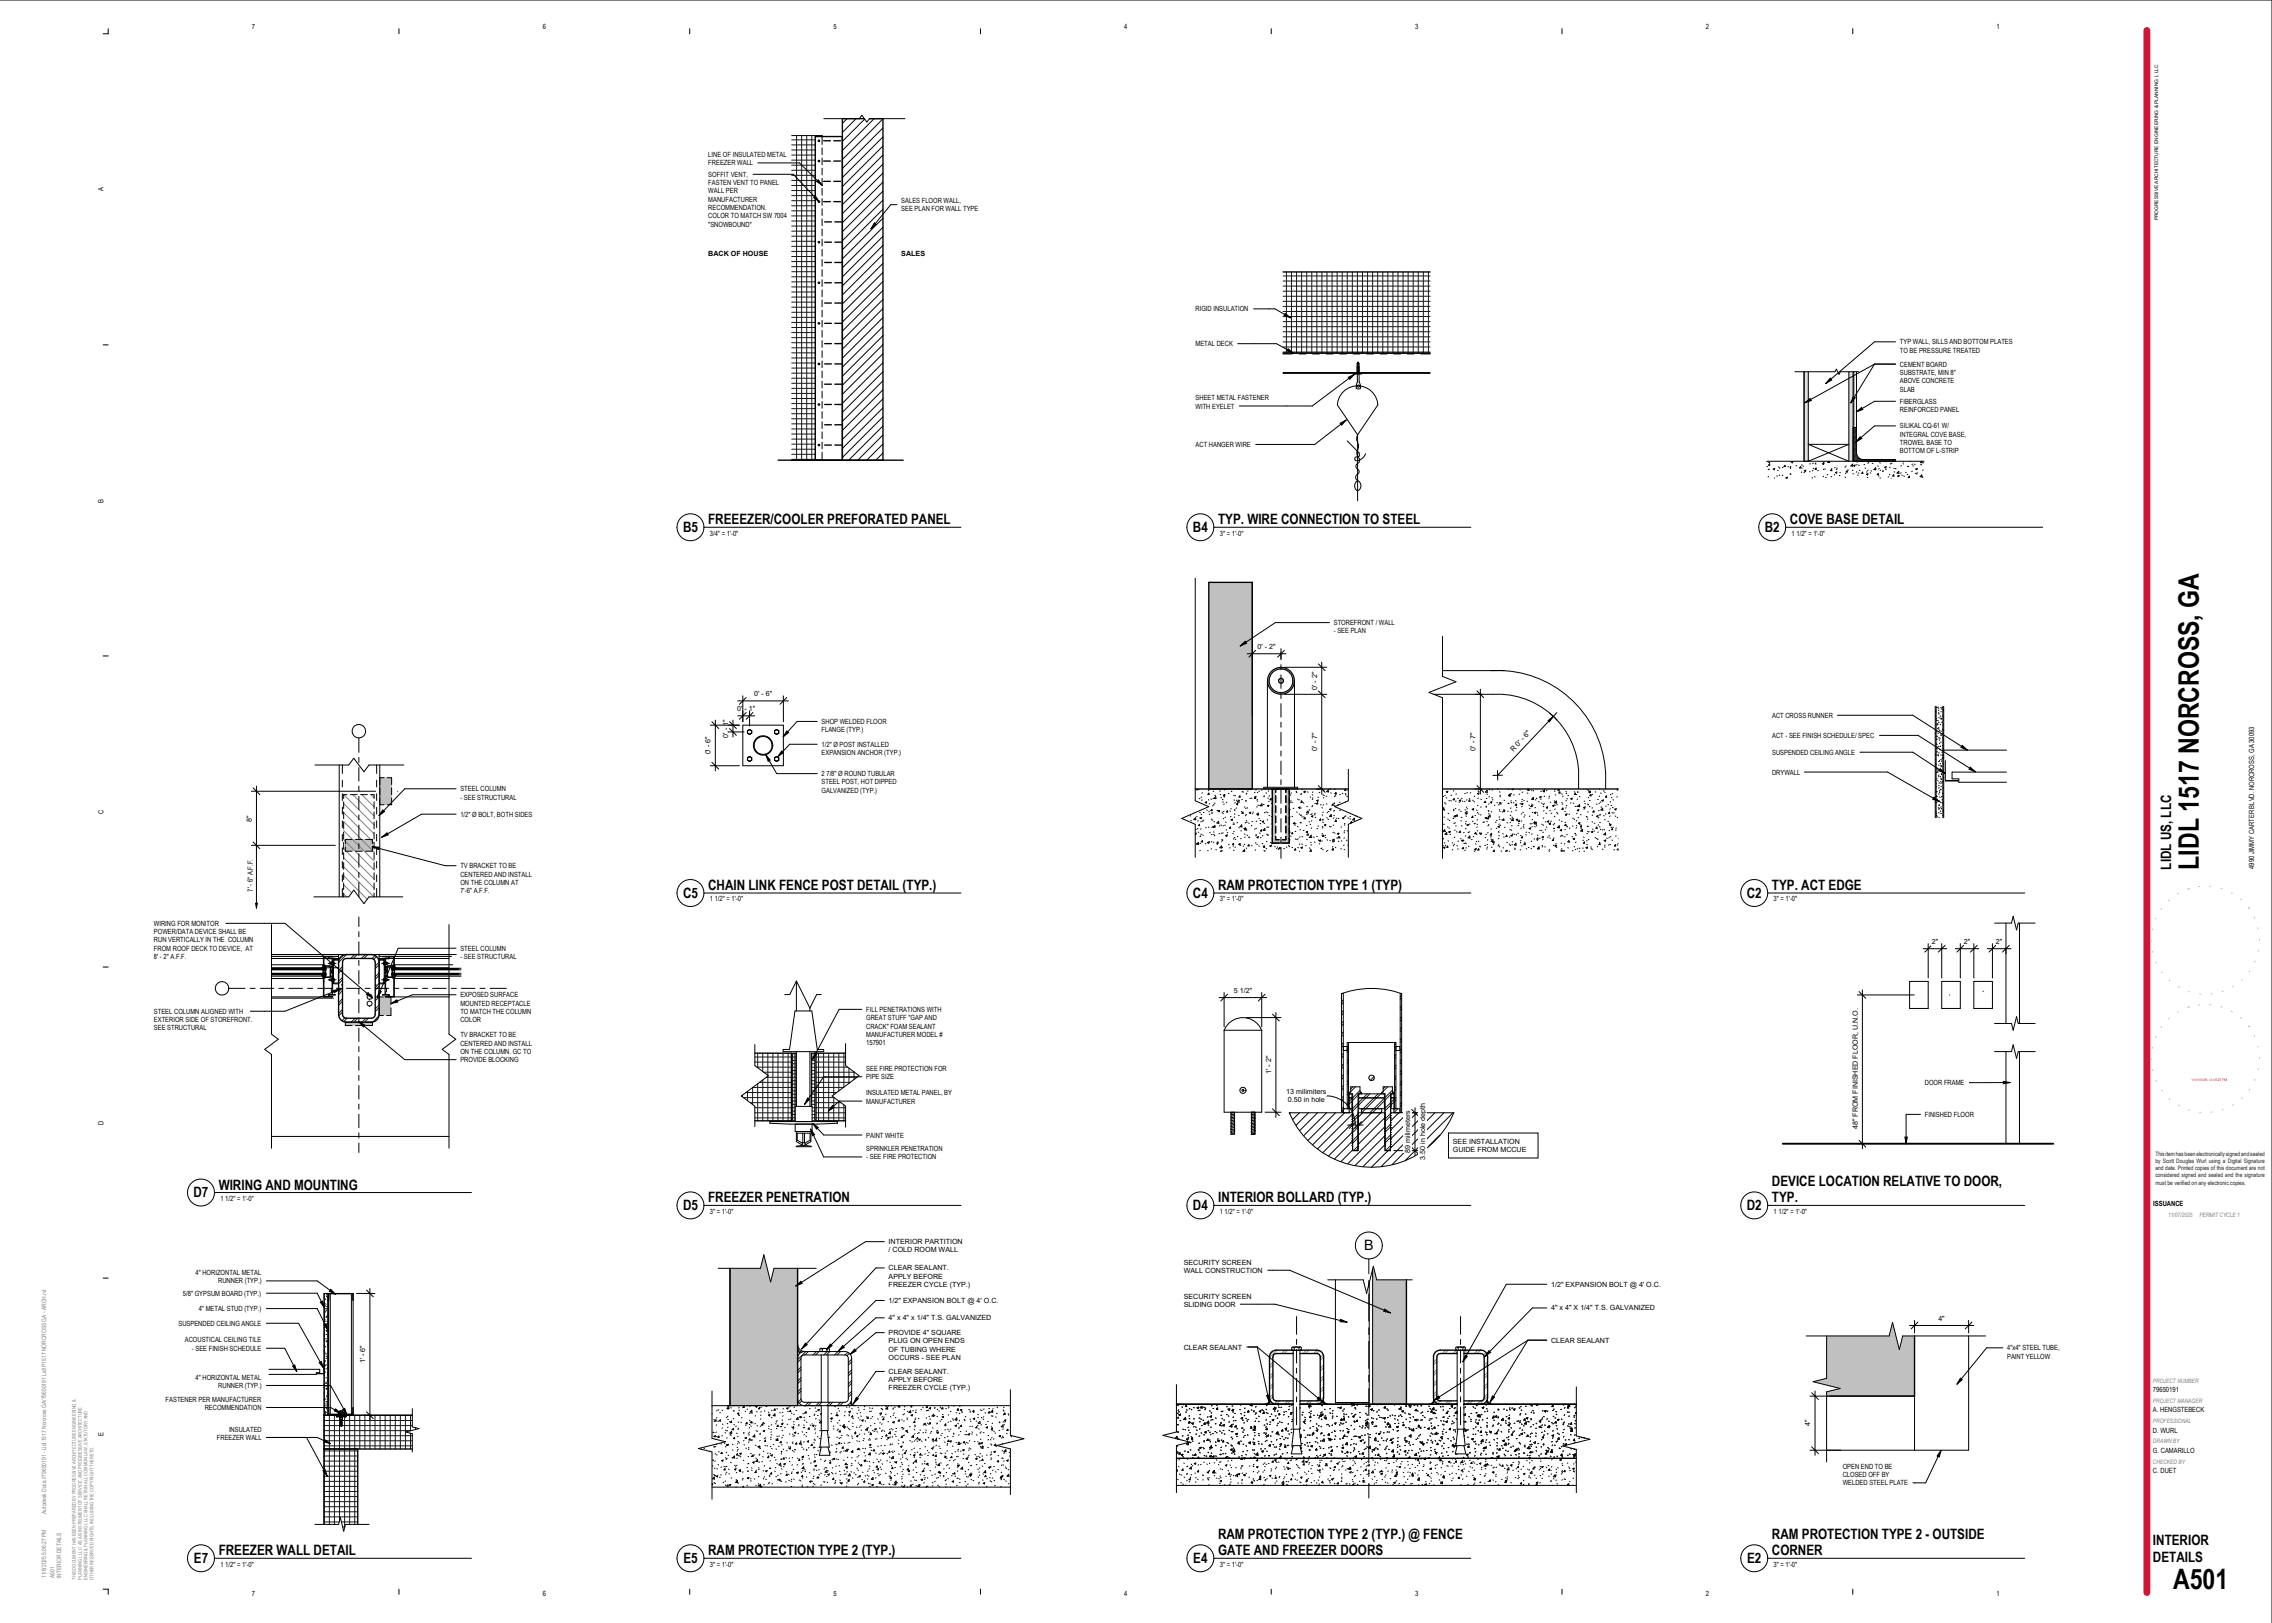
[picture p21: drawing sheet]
<svg xmlns="http://www.w3.org/2000/svg" width="1067mm" height="762mm" viewBox="0 0 1067 762" stroke-linecap="round" stroke-linejoin="round" font-family="sans-serif">
<defs><g id="words">
<g font-size="13.2">
<text x="1032" y="408" transform="rotate(-90 1032 408)">LIDL 1517 NORCROSS, GA</text>
<text x="1020" y="746">A501</text>
</g>
<g font-size="6.7">
<text x="321" y="250">B5</text>
<text x="333" y="246">FREEEZER/COOLER PREFORATED PANEL</text>
<text x="560" y="250">B4</text>
<text x="572" y="246">TYP. WIRE CONNECTION TO STEEL</text>
<text x="829" y="250">B2</text>
<text x="840" y="246">COVE BASE DETAIL</text>
<text x="1019" y="408" transform="rotate(-90 1019 408)">LIDL US, LLC</text>
<text x="333" y="418">CHAIN LINK FENCE POST DETAIL (TYP.)</text>
<text x="572" y="418">RAM PROTECTION TYPE 1 (TYP)</text>
<text x="832" y="418">TYP. ACT EDGE</text>
<text x="321" y="422">C5</text>
<text x="560" y="422">C4</text>
<text x="820" y="422">C2</text>
<text x="832" y="557">DEVICE LOCATION RELATIVE TO DOOR,</text>
<text x="91" y="562">D7</text>
<text x="103" y="558">WIRING AND MOUNTING</text>
<text x="321" y="568">D5</text>
<text x="333" y="565">FREEZER PENETRATION</text>
<text x="560" y="568">D4</text>
<text x="572" y="565">INTERIOR BOLLARD (TYP.)</text>
<text x="820" y="568">D2</text>
<text x="832" y="565">TYP.</text>
<text x="640" y="587">B</text>
<text x="572" y="722">RAM PROTECTION TYPE 2 (TYP.) @ FENCE</text>
<text x="832" y="722">RAM PROTECTION TYPE 2 - OUTSIDE</text>
<text x="1011" y="725">INTERIOR</text>
<text x="103" y="730">FREEZER WALL DETAIL</text>
<text x="333" y="730">RAM PROTECTION TYPE 2 (TYP.)</text>
<text x="572" y="730">GATE AND FREEZER DOORS</text>
<text x="832" y="730">CORNER</text>
<text x="91" y="734">E7</text>
<text x="321" y="734">E5</text>
<text x="560" y="734">E4</text>
<text x="820" y="734">E2</text>
<text x="1011" y="733">DETAILS</text>
</g>
<g font-size="3.4">
<text x="118" y="14">7</text>
<text x="255" y="14">6</text>
<text x="391" y="14">5</text>
<text x="528" y="14">4</text>
<text x="664" y="14">3</text>
<text x="801" y="14">2</text>
<text x="937" y="14">1</text>
<text x="333" y="74">LINE OF INSULATED METAL</text>
<text x="333" y="78">FREEZER WALL</text>
<text x="333" y="83">SOFFIT VENT,</text>
<text x="49" y="90" transform="rotate(-90 49 90)">A</text>
<text x="333" y="87">FASTEN VENT TO PANEL</text>
<text x="333" y="91">WALL PER</text>
<text x="333" y="95">MANUFACTURER</text>
<text x="423" y="95">SALES FLOOR WALL,</text>
<text x="333" y="99">RECOMMENDATION.</text>
<text x="423" y="99">SEE PLAN FOR WALL TYPE</text>
<text x="333" y="103">COLOR TO MATCH SW 7004</text>
<text x="333" y="106">&quot;SNOWBOUND&quot;</text>
<text x="333" y="120">BACK OF HOUSE</text>
<text x="423" y="120">SALES</text>
<text x="561" y="146">RIGID INSULATION</text>
<text x="892" y="162">TYP WALL, SILLS AND BOTTOM PLATES</text>
<text x="561" y="163">METAL DECK</text>
<text x="892" y="166">TO BE PRESSURE TREATED</text>
<text x="892" y="172">CEMENT BOARD</text>
<text x="892" y="176">SUBSTRATE, MIN 8&quot;</text>
<text x="892" y="180">ABOVE CONCRETE</text>
<text x="892" y="184">SLAB</text>
<text x="561" y="188">SHEET METAL FASTENER</text>
<text x="561" y="192">WITH EYELET</text>
<text x="892" y="190">FIBERGLASS</text>
<text x="892" y="193">REINFORCED PANEL</text>
<text x="892" y="201">SILIKAL CQ-61 W/</text>
<text x="561" y="210">ACT HANGER WIRE</text>
<text x="892" y="205">INTEGRAL COVE BASE,</text>
<text x="892" y="209">TROWEL BASE TO</text>
<text x="892" y="213">BOTTOM OF L-STRIP</text>
<text x="49" y="236" transform="rotate(-90 49 236)">B</text>
<text x="333" y="252">3/4&quot; = 1'-0&quot;</text>
<text x="573" y="252">3&quot; = 1'-0&quot;</text>
<text x="841" y="252">1 1/2&quot; = 1'-0&quot;</text>
<text x="626" y="294">STOREFRONT / WALL</text>
<text x="626" y="297">- SEE PLAN</text>
<text x="590" y="305">0' - 2&quot;</text>
<text x="618" y="324" transform="rotate(-90 618 324)">0' - 2&quot;</text>
<text x="354" y="327">0' - 6&quot;</text>
<text x="346" y="334">0' - 1&quot;</text>
<text x="386" y="340">SHOP WELDED FLOOR</text>
<text x="832" y="337">ACT CROSS RUNNER</text>
<text x="342" y="346" transform="rotate(-90 342 346)">0' - 1&quot;</text>
<text x="386" y="344">FLANGE (TYP.)</text>
<text x="832" y="346">ACT - SEE FINISH SCHEDULE/ SPEC</text>
<text x="386" y="351">1/2&quot; Ø POST INSTALLED</text>
<text x="618" y="352" transform="rotate(-90 618 352)">0' - 7&quot;</text>
<text x="693" y="352" transform="rotate(-90 693 352)">0' - 7&quot;</text>
<text x="711" y="353" transform="rotate(-47 711 353)">R 0' - 6&quot;</text>
<text x="334" y="354" transform="rotate(-90 334 354)">0' - 6&quot;</text>
<text x="386" y="355">EXPANSION ANCHOR (TYP.)</text>
<text x="832" y="354">SUSPENDED CEILING ANGLE</text>
<text x="386" y="364">2 7/8&quot; Ø ROUND TUBULAR</text>
<text x="832" y="364">DRYWALL</text>
<text x="216" y="372">STEEL COLUMN</text>
<text x="386" y="368">STEEL POST, HOT DIPPED</text>
<text x="216" y="375">- SEE STRUCTURAL</text>
<text x="386" y="372">GALVANIZED (TYP.)</text>
<text x="49" y="382" transform="rotate(-90 49 382)">C</text>
<text x="216" y="383">1/2&quot; Ø BOLT, BOTH SIDES</text>
<text x="118" y="386" transform="rotate(-90 118 386)">8&quot;</text>
<text x="216" y="408">TV BRACKET TO BE</text>
<text x="1058" y="408" transform="rotate(-90 1058 408)">4990 JIMMY CARTER BLVD. NORCROSS, GA 30093</text>
<text x="216" y="412">CENTERED AND INSTALL</text>
<text x="119" y="419" transform="rotate(-90 119 419)">7' - 6&quot; A.F.F.</text>
<text x="216" y="415">ON THE COLUMN AT</text>
<text x="216" y="419">7'-6&quot; A.F.F.</text>
<text x="333" y="423">1 1/2&quot; = 1'-0&quot;</text>
<text x="573" y="423">3&quot; = 1'-0&quot;</text>
<text x="833" y="423">3&quot; = 1'-0&quot;</text>
<text x="72" y="435">WIRING FOR MONITOR</text>
<text x="72" y="439">POWER/DATA DEVICE SHALL BE</text>
<text x="72" y="442">RUN VERTICALLY IN THE COLUMN</text>
<text x="907" y="443">2&quot;</text>
<text x="922" y="443">2&quot;</text>
<text x="937" y="443">2&quot;</text>
<text x="72" y="446">FROM ROOF DECK TO DEVICE, AT</text>
<text x="216" y="446">STEEL COLUMN</text>
<text x="72" y="450">8' - 2&quot; A.F.F.</text>
<text x="216" y="450">- SEE STRUCTURAL</text>
<text x="579" y="466">5 1/2&quot;</text>
<text x="216" y="468">EXPOSED SURFACE</text>
<text x="216" y="472">MOUNTED RECEPTACLE</text>
<text x="72" y="476">STEEL COLUMN ALIGNED WITH</text>
<text x="72" y="480">EXTERIOR SIDE OF STOREFRONT.</text>
<text x="216" y="476">TO MATCH THE COLUMN</text>
<text x="216" y="480">COLOR</text>
<text x="407" y="475">FILL PENETRATIONS WITH</text>
<text x="407" y="479">GREAT STUFF &quot;GAP AND</text>
<text x="72" y="484">SEE STRUCTURAL</text>
<text x="407" y="483">CRACK&quot; FOAM SEALANT</text>
<text x="216" y="487">TV BRACKET TO BE</text>
<text x="216" y="491">CENTERED AND INSTALL</text>
<text x="407" y="487">MANUFACTURER MODEL #</text>
<text x="407" y="491">157901</text>
<text x="216" y="495">ON THE COLUMN. GC TO</text>
<text x="216" y="499">PROVIDE BLOCKING</text>
<text x="407" y="503">SEE FIRE PROTECTION FOR</text>
<text x="407" y="507">PIPE SIZE</text>
<text x="597" y="504" transform="rotate(-90 597 504)">1' - 2&quot;</text>
<text x="904" y="510">DOOR FRAME</text>
<text x="407" y="514">INSULATED METAL PANEL, BY</text>
<text x="604" y="514">13 milimiters</text>
<text x="407" y="518">MANUFACTURER</text>
<text x="605" y="518">0.50 in hole</text>
<text x="904" y="524">FINISHED FLOOR</text>
<text x="49" y="528" transform="rotate(-90 49 528)">D</text>
<text x="872" y="530" transform="rotate(-90 872 530)">48&quot; FROM FINISHED FLOOR, U.N.O.</text>
<text x="407" y="534">PAINT WHITE</text>
<text x="682" y="537">SEE INSTALLATION</text>
<text x="407" y="540">SPRINKLER PENETRATION</text>
<text x="407" y="544">- SEE FIRE PROTECTION</text>
<text x="662" y="541" transform="rotate(-90 662 541)">89 milimeters</text>
<text x="669" y="544" transform="rotate(-90 669 544)">3.50 in hole depth</text>
<text x="682" y="541">GUIDE FROM MCCUE</text>
<text x="103" y="564">1 1/2&quot; = 1'-0&quot;</text>
<text x="333" y="570">3&quot; = 1'-0&quot;</text>
<text x="573" y="570">1 1/2&quot; = 1'-0&quot;</text>
<text x="833" y="570">1 1/2&quot; = 1'-0&quot;</text>
<text x="1011" y="566">ISSUANCE</text>
<text x="417" y="584">INTERIOR PARTITION</text>
<text x="417" y="588">/ COLD ROOM WALL</text>
<text x="556" y="594">SECURITY SCREEN</text>
<text x="92" y="599">4&quot; HORIZONTAL METAL</text>
<text x="417" y="596">CLEAR SEALANT.</text>
<text x="556" y="598">WALL CONSTRUCTION</text>
<text x="102" y="603">RUNNER (TYP.)</text>
<text x="417" y="600">APPLY BEFORE</text>
<text x="417" y="604">FREEZER CYCLE (TYP.)</text>
<text x="728" y="604">1/2&quot; EXPANSION BOLT @ 4' O.C.</text>
<text x="86" y="608">5/8&quot; GYPSUM BOARD (TYP.)</text>
<text x="417" y="612">1/2&quot; EXPANSION BOLT @ 4' O.C.</text>
<text x="556" y="610">SECURITY SCREEN</text>
<text x="93" y="616">4&quot; METAL STUD (TYP.)</text>
<text x="556" y="614">SLIDING DOOR</text>
<text x="728" y="615">4&quot; x 4&quot; X 1/4&quot; T.S. GALVANIZED</text>
<text x="84" y="622">SUSPENDED CEILING ANGLE</text>
<text x="417" y="620">4&quot; x 4&quot; x 1/4&quot; T.S. GALVANIZED</text>
<text x="910" y="620">4&quot;</text>
<text x="417" y="627">PROVIDE 4&quot; SQUARE</text>
<text x="87" y="630">ACOUSTICAL CEILING TILE</text>
<text x="90" y="634">- SEE FINISH SCHEDULE</text>
<text x="417" y="631">PLUG ON OPEN ENDS</text>
<text x="417" y="635">OF TUBING WHERE</text>
<text x="556" y="634">CLEAR SEALANT</text>
<text x="728" y="630">CLEAR SEALANT</text>
<text x="942" y="634">4&quot;x4&quot; STEEL TUBE,</text>
<text x="171" y="640" transform="rotate(-90 171 640)">1' - 6&quot;</text>
<text x="417" y="638">OCCURS - SEE PLAN</text>
<text x="942" y="638">PAINT YELLOW</text>
<text x="92" y="648">4&quot; HORIZONTAL METAL</text>
<text x="417" y="645">CLEAR SEALANT.</text>
<text x="102" y="652">RUNNER (TYP.)</text>
<text x="417" y="649">APPLY BEFORE</text>
<text x="417" y="653">FREEZER CYCLE (TYP.)</text>
<text x="1011" y="654">79650191</text>
<text x="78" y="658">FASTENER PER MANUFACTURER</text>
<text x="96" y="662">RECOMMENDATION</text>
<text x="1011" y="663">A. HENGSTEBECK</text>
<text x="850" y="670" transform="rotate(-90 850 670)">4&quot;</text>
<text x="49" y="674" transform="rotate(-90 49 674)">E</text>
<text x="102" y="676">FREEZER WALL</text>
<text x="108" y="672">INSULATED</text>
<text x="1011" y="673">D. WURL</text>
<text x="1011" y="682">G. CAMARILLO</text>
<text x="865" y="690">OPEN END TO BE</text>
<text x="865" y="693">CLOSED OFF BY</text>
<text x="1011" y="692">C. DUET</text>
<text x="865" y="697">WELDED STEEL PLATE</text>
<text x="103" y="736">1 1/2&quot; = 1'-0&quot;</text>
<text x="333" y="736">3&quot; = 1'-0&quot;</text>
<text x="573" y="736">3&quot; = 1'-0&quot;</text>
<text x="833" y="736">3&quot; = 1'-0&quot;</text>
<text x="118" y="749">7</text>
<text x="255" y="749">6</text>
<text x="391" y="749">5</text>
<text x="528" y="749">4</text>
<text x="664" y="749">3</text>
<text x="801" y="749">2</text>
<text x="937" y="749">1</text>
</g>
<g font-size="2.8" fill="#231f20">
<text x="1012" y="543">This item has been electronically signed and sealed</text>
<text x="1012" y="546">by Scott Douglas Wurl using a Digital Signature</text>
<text x="1012" y="549">and date. Printed copies of this document are not</text>
<text x="1012" y="553">considered signed and sealed and the signature</text>
<text x="1012" y="556">must be verified on any electronic copies.</text>
</g>
<g font-size="2.8" fill="#808080">
<text x="1018" y="571">11/07/2025</text>
<text x="1033" y="571">PERMIT CYCLE 1</text>
<text x="1011" y="649">PROJECT NUMBER</text>
<text x="1011" y="659">PROJECT MANAGER</text>
<text x="1011" y="668">PROFESSIONAL</text>
<text x="1011" y="678">DRAWN BY</text>
<text x="1011" y="687">CHECKED BY</text>
<text x="22" y="711" transform="rotate(-90 22 711)">Autodesk Docs://79650191 - Lidl 1517 Norcross GA/79650191 Lidl P1517 NORCROSS GA - ARCH.rvt</text>
<text x="22" y="741" transform="rotate(-90 22 741)">11/6/2025 5:06:27 PM</text>
<text x="26" y="741" transform="rotate(-90 26 741)">A501</text>
<text x="29" y="741" transform="rotate(-90 29 741)">INTERIOR DETAILS</text>
</g>
<text font-size="2.3" x="1013" y="104" transform="rotate(-90 1013 104)">PROGRESSIVE ARCHITECTURE ENGINEERING &amp; PLANNING I, LLC</text>
<g font-size="2.3" fill="#808080">
<text x="36" y="742" transform="rotate(-90 36 742)">THIS DOCUMENT HAS BEEN PREPARED BY PROGRESSIVE ARCHITECTURE ENGINEERING &amp;</text>
<text x="38" y="742" transform="rotate(-90 38 742)">PLANNING I, LLC AS AN INSTRUMENT OF SERVICE, AND PROGRESSIVE ARCHITECTURE</text>
<text x="41" y="742" transform="rotate(-90 41 742)">ENGINEERING &amp; PLANNING I, LLC SHALL RETAIN ALL COMMON LAW, STATUTORY AND</text>
<text x="44" y="742" transform="rotate(-90 44 742)">OTHER RESERVED RIGHTS, INCLUDING THE COPYRIGHT THERETO.</text>
</g>
<text font-size="1.5" fill="#f00" x="1029" y="507">11/10/2025 12:45:27 PM</text>
</g></defs>
<g fill="none" stroke="#191919" stroke-width=".47">
<path d="M354 496h18M354 499h18M356 494v7M358 494v9M361 494v11M363 494v32M365 494v32M368 494v32M370 494v32M372 496h2M372 495h2M372 498h2"/>
<path d="M372 499h2M373 494v32M381 496h2M381 495h2M381 498h2M381 499h2M381 494v25M383 496h14M383 499h14M384 494v32M387 494v32M389 494v32"/>
<path d="M391 494v20M394 494v18M396 494v16M349 514v1M349 515h23M350 513h22M351 512v5M352 518h20M355 501h17M356 509v17M357 508h15M358 507v19"/>
<path d="M359 503h13M360 506h12M361 505v21M372 511h-19v8M372 501h2M372 506h2M372 511h2M372 515h2M372 503h2M372 504h2M372 507h2M372 509h2"/>
<path d="M372 512h2M372 514h2M372 517h2M372 518h2M381 501h2M381 506h2M381 511h2M381 515h2M381 503h2M381 504h2M381 507h2M381 509h2"/>
<path d="M381 512h2M381 514h2M381 517h2M381 518h2M383 501h15M383 503h18M383 506h19M383 508h16M383 511h13M383 513h10M383 515h9M383 518h12"/>
<path d="M391 515v11M394 517v9M396 519v7M399 501v8M401 503v4M354 520h18M354 522h18M354 525h18M372 520h1M372 525h1M372 522h1M372 523h1"/>
<path d="M381 520h2M381 525h2M381 522h2M381 523h2M383 520h14M383 522h14M383 525h14"/>
</g>
<path d="M354 494h18v32h-18M397 494h-14v32h14" fill="none" stroke="#000" stroke-width=".63"/>
<g fill="none" stroke="#000" stroke-width=".47">
<path d="M373 475h8l3 18h3v1h-19v-1h3zM374 461v14M374 461l-3 6h-3M374 461l6 12 3-6h3M380 473v2M354 490v10l7 5-13 10 6 4v10M374 494v25M380 494v25M397 490v10l6 5-12 10 6 4v10M374 519v-25h-2v32h1M381 519v-25h2v32h-2M361 527h32l-22 1-10-1z"/>
<path d="M373 527v-8h8v8M373 528v3h8v-3M374 538h5h2zM374 531v5l3 2M377 537l-3-2v-3h6v3l-2 2M377 537v1M377 537h.1M377 537h1M377 532v5M378 537h.1M378 532v5M378 537v1"/>
<path d="M381 531v5l-3 2"/>
</g>
<g fill="#fff">
<path d="M372 64h14h-3v152h-11z"/>
<path d="M396 56h10l1 1 1-1h7v160h-19z"/>
</g>
<g fill="none" stroke="#191919" stroke-width=".47">
<path d="M372 66h11M372 68h11M372 70h11M372 73h11M372 75h11M372 78h11M372 80h11M374 64v152M376 64v152M379 64v152M381 64v152M384 64h.1"/>
<path d="M386 64h.1M372 82h11M372 85h11M372 87h11M372 89h11M372 92h11M372 94h11M372 97h11M372 99h11M372 101h11M372 104h11M372 106h11"/>
<path d="M372 109h11M372 111h11M372 113h11M372 116h11M372 118h11M372 120h11M372 123h11M372 125h11M372 128h11M372 130h11M372 132h11M372 135h11"/>
<path d="M372 137h11M372 139h11M372 142h11M372 144h11M372 147h11M372 149h11M372 151h11M372 154h11M372 156h11M372 159h11M372 161h11M372 163h11"/>
<path d="M372 166h11M372 168h11M372 170h11M372 173h11M372 175h11M372 178h11M372 180h11M372 182h11M372 185h11M372 187h11M372 189h11M372 192h11"/>
<path d="M372 194h11M372 197h11M372 199h11M372 201h11M372 204h11M372 206h11M372 209h11M372 211h11M372 213h11M372 216h11"/>
</g>
<g fill="none" stroke="#000" stroke-width=".47">
<path d="M387 56h16l2-2 2 3 1-1h17M398 56l-2 2M402 56l-6 6M406 56l-10 10M410 56l-14 15M415 56l-19 19M372 64h14v4M383 64h13v152h-13zM386 69v4M386 74v3M386 79v3M415 60l-19 19"/>
<path d="M415 64l-19 19M415 69l-19 19M415 73l-19 19M415 77l-19 19M386 84v3M386 88v4M386 93v3M386 98v3M415 81l-19 19M415 85l-19 20M415 90l-19 19M415 94l-19 19"/>
<path d="M415 98l-19 19M386 103v3M386 108v3M386 112v3M386 117v3M415 102l-19 20M415 107l-19 19M415 111l-19 19M415 115l-19 19M415 119l-19 19M386 122v3M386 127v3"/>
<path d="M386 131v4M386 136v3M415 124l-19 19M415 128l-19 19M415 132l-19 19M415 136l-19 19M386 141v3M386 146v3M386 150v4M386 155v3M386 160v3M415 141l-19 19"/>
<path d="M415 145l-19 19M415 149l-19 19M415 153l-19 19M415 158l-19 19M386 165v3M386 169v4M386 174v3M386 179v3M415 162l-19 19M415 166l-19 19M415 170l-19 19M415 175l-19 19"/>
<path d="M415 179l-19 19M386 184v3M386 188v4M386 193v3M386 198v3M415 183l-19 19M415 187l-19 19M415 191l-19 20M415 196l-19 19M415 200l-16 16M386 203v3M386 208v3"/>
<path d="M386 212v4M415 204l-12 12M415 208l-8 8M415 213l-4 3"/>
<circle cx="384" cy="76" r=".4"/>
<circle cx="384" cy="66" r=".4"/>
<circle cx="384" cy="95" r=".4"/>
<circle cx="384" cy="114" r=".4"/>
<circle cx="384" cy="133" r=".4"/>
<circle cx="384" cy="152" r=".4"/>
<circle cx="384" cy="171" r=".4"/>
<circle cx="384" cy="190" r=".4"/>
<circle cx="384" cy="209" r=".4"/>
</g>
<g fill="none" stroke="#000" stroke-width=".63">
<path d="M406 56h-10v160M408 56h7v160M387 66h3M387 76h3M391 66h4M391 76h4M396 64h-13v152M387 85h3M387 95h3M391 85h4M391 95h4M387 104h3"/>
<path d="M387 114h3M392 104h3M392 114h3M387 123h3M387 133h3M392 123h3M392 133h3M387 142h3M387 152h3M392 142h3M392 152h3M387 161h3"/>
<path d="M387 171h3M392 161h3M392 171h3M387 180h3M387 190h3M387 199h3M392 180h3M392 190h3M392 199h3M365 216h59M387 209h3M392 209h3"/>
</g>
<path d="M354 350a5 5 0 0 0 9 0 5 5 0 0 0-9 0zM354 350a4 4 0 0 1 9 0 4 4 0 0 1-9 0z" fill="#fff"/>
<path d="M355 352h-1M355 348l-1 1M355 353h.1M357 346h-1M357 354h.1M358 354v1M360 346h.1M361 346v1M363 349h-1M363 350h.1" fill="none" stroke="#191919" stroke-width=".47"/>
<g fill="none" stroke="#000" stroke-width=".47">
<path d="M349 340h19v20h-19zM351 343l1-1 1 1v1l-1 1-1-1zM351 356l1-1 1 1v1h-1h-1zM364 343l1-1 1 1v1l-1 1-1-1zM364 356l1-1 1 1v1h-1h-1z"/>
<circle cx="352" cy="344" r="1"/>
<circle cx="352" cy="356" r="1"/>
<circle cx="358" cy="350" r="4"/>
<circle cx="358" cy="350" r="5"/>
<circle cx="365" cy="356" r="1"/>
<circle cx="365" cy="344" r="1"/>
</g>
<path d="M160 449l-1 3v24a4 4 0 0 0 4 4h11a4 4 0 0 0 4-4v-24a4 4 0 0 0-4-4h-11zM161 451l2-1h11l2 1v25l-1 2h-12l-2-1v-25z" fill="#fff"/>
<path d="M178 365h6v13h-6z" fill="#c0c0c0"/>
<path d="M120 424h1l-1 2z" fill="#000"/>
<g fill="#c0c0c0">
<path d="M162 394h13v6h-13z"/>
<path d="M162 480h13v1h-13z"/>
<path d="M178 468h6v9h-6z"/>
</g>
<g fill="none" stroke="#191919" stroke-width=".47">
<path d="M161 454l-2 2M161 459l-2 2M161 455l-2 2M161 449l-2 1M163 448l-4 4M166 448l-1 2M168 448l-2 2M172 448l-2 2M173 448l-2 2M176 449l-1 1M177 449l-2 1M178 452l-2 2"/>
<path d="M178 457l-2 2M178 453l-2 2M178 458l-2 2M161 464l-2 2M161 469l-2 2M161 474l-2 2M161 460l-2 2M161 465l-2 2M161 470l-2 2M161 475l-2 2M162 478l-1 1M163 478l-2 2"/>
<path d="M167 478l-2 2M168 478l-2 2M172 478l-2 2M173 478l-2 2M178 477l-3 3M178 462l-2 2M178 467l-2 2M178 472l-2 2M178 463l-2 2M178 468l-2 2M178 473l-2 2"/>
</g>
<g fill="none" stroke="#808080" stroke-width=".47">
<path d="M161 377l15 15M161 373l15 14M166 373l10 10M170 373l6 6M174 373l2 2M161 398l15 15M161 394l15 14M161 390l15 14M161 386l15 14M161 381l15 15M162 397h.1M161 420l2 1"/>
<path d="M161 415l4 4M161 411l11 11M161 407l15 14M161 403l15 14"/>
</g>
<path d="M160 449l3-1h11a4 4 0 0 1 4 4v24a4 4 0 0 1-4 4h-11a4 4 0 0 1-4-4v-24zM161 451l2-1h11l2 1v25l-1 2h-12l-2-1v-25z" fill="none" stroke="#000" stroke-width=".63"/>
<g fill="none" stroke="#000" stroke-width=".47">
<path d="M148 359h16l2-3 5 6 2-3h17M159 359v62M161 359v4M169 346v7M169 356v2M177 359v4M178 359v62M161 366v3M161 373v3M161 379v3M161 376v4M163 373h-2v2"/>
<path d="M165 373h3M169 360v7M169 369v2M169 374v6M169 373h3M174 373h2v2M176 376v4M177 366v3M177 373v3M177 379v3M178 365h2M178 378h2"/>
<path d="M182 365h2v3M184 375v3h-2M184 370v3M187 371h.1M120 397v28M161 385v4M161 392v3M161 398v3M161 381v3M161 386v3M161 391v3M161 395v4"/>
<path d="M162 398v2h3M165 394h-3v2M167 400h3M167 394h3M169 383v2M169 387v7M169 396v2M172 394h3v2M175 398v2h-3M176 381v3M176 386v3M176 391v3"/>
<path d="M176 395v4M177 385v4M177 392v3M177 398v3M161 404v4M161 411v3M161 417v4M161 400v3M161 405v3M161 410v3M161 415v3M161 419v2"/>
<path d="M169 401v6M169 410v2M169 414v7M176 400v3M176 405v3M176 410v3M176 415v3M176 419v2M177 404v4M177 411v3M177 417v4M120 424h1l-1 2z"/>
<path d="M127 434v52l4 2-7 5 3 2v44M147 421h17l2-3 5 6 2-3h16M169 431v4M169 437v3M211 434v52l3 2-6 5 3 2v44M127 450h32M127 448h87M127 454h32M127 458h25M127 458h26M127 457h26M127 455h26"/>
<path d="M127 449h32M127 453h25M127 459h25M151 458l1 1M151 455h.1M151 458h1M151 458h.1M152 459h.1M152 453l-1 2M152 455v2M152 457h.1M152 453h.1"/>
<path d="M152 455h.1M152 449v4M152 459v9M152 458h1h-1M152 455v-1l-1 1M152 458h.1M152 454h1M152 454h.1M152 453l1 1M152 458l1 1M152 459h1M152 454h1l-1 1"/>
<path d="M152 455l1 1M153 454h-1M153 455v1M153 456v1M153 457h-1M153 459h-1M153 457h.1M153 458l-1 1M153 458h.1M153 454h2M153 454h.1M153 457v1"/>
<path d="M153 455v2M154 452h1M155 459h-3v9h2v-1h2v-8M155 454l-3-1v-4h2v1h2v4h-1M155 454v2M155 457v1M155 454h1M155 459h1M155 457h1M155 455v4l-2-1M155 454h.1M155 457h.1"/>
<path d="M155 458h.1M156 452h.1M156 454h.1M156 457h.1M156 449h-2v1h3h-1v17M156 454v2h-1M156 456h-1h1M156 458h-1M157 452h1M157 459v2M157 452v1M157 460h-2h2"/>
<path d="M157 452h-2l2 1M159 450l-2 1h-1M159 451h-2v10l2 1h-2l-1-1M159 448v11M169 442v7M169 451v2M169 456v6M178 450l2 1h1M178 451h2v10l-2 1M178 448v14h2l1-1M178 450h33M178 449h34"/>
<path d="M179 452h1M180 459v2M180 452v1M180 460h2h-2M180 452h2l-2 1M181 454h30M181 454v2h1M181 456h1h-1M181 458h1M181 452h.1M181 449h2v1h-3h1v17M181 457h.1"/>
<path d="M181 454h.1M181 457h1M181 459h1M182 452h1M182 455v4l2-1M182 454h.1M182 457h.1M182 458h.1M182 454h-1M182 454v2M182 457v1M182 454l3-1v-4h-2v1h-2v4h1"/>
<path d="M182 459h3v9h-2v-1h-2v-8M184 455v2M184 457h32M184 458h32M184 455h32M184 457h31M184 455h31M184 457v1M184 454h-2M184 454h.1M184 458h.1M184 458l1 1"/>
<path d="M184 456v1M184 459h1M184 454h1M184 457h.1M184 457h1M184 455v1M185 455l-1 1M185 454h-1l1 1M185 458h.1M185 458h-1h1M185 454h.1M185 458l-1 1"/>
<path d="M185 459h-1M185 459h.1M185 454h-1M185 453l-1 1M185 455v-1l1 1M185 455h.1M185 449v4M185 459v9M185 453h.1M185 453h28M185 459h26M185 455v2"/>
<path d="M185 457h.1M185 453l1 2M185 458h31M186 458h-1M186 458h.1M186 455h.1M186 458l-1 1M216 455h-32M107 464h8M117 464h3M122 464h7M127 469h30"/>
<path d="M131 464h2M136 464h6M144 464h3M149 464h7M152 461h.1M154 460h1M156 460h.1M156 467h1h-3v1h2h-29M157 460h1M157 461h.1M158 464h2M161 462h-1"/>
<path d="M163 464h6M165 480h-3v1h3M167 480h3M169 464v3M169 469v7M169 478v2M171 464h3M172 480h3v1h-3M176 464h7M176 462h1M178 473v4h2M179 460h1"/>
<path d="M180 468h-2v4M180 461h.1M181 467h-1h3v1h-2h30M181 460h.1M182 460h1M184 473v4h-2M184 468v4M185 461h.1M185 464h2M190 464h6M198 464h3M203 464h7"/>
<path d="M212 464h2M217 464h6M225 464h3M230 464h8M167 481h3M169 483v6M169 491v3M169 496v6M169 505v2M169 510v6M169 518v3M127 534h84"/>
<path d="M169 523v6M169 532v2M169 537v4"/>
<circle cx="169" cy="343" r="3"/>
<circle cx="104" cy="464" r="3"/>
<circle cx="174" cy="468" r="1.2"/>
<circle cx="174" cy="471" r="1.2"/>
</g>
<g fill="#fff">
<path d="M152 664h42v6l3 1-7 1 4 1v7h-42z"/>
<path d="M152 680h16v36h-6l-1 3-1-6-1 3h-7z"/>
<path d="M152 607h2v57h-2z"/>
</g>
<g fill="none" stroke="#191919" stroke-width=".47">
<path d="M152 665h42M152 667h42M152 669h42M152 672h41M152 674h42M152 676h42M152 679h42M152 664v52M155 664v52M157 664v52M159 664v50M162 664v53"/>
<path d="M164 664v52M167 664v52M169 664v16M171 664v16M174 664v16M176 664v16M178 664v16M181 664v16M183 664v16M186 664v16M188 664v16M190 664v16"/>
<path d="M193 664v8M193 673v7M195 670v1M152 681h16M152 684h16M152 686h16M152 688h16M152 691h16M152 693h16M152 695h16M152 698h16M152 700h16"/>
<path d="M152 703h16M152 705h16M152 707h16M152 710h16M152 712h16M152 715h7M160 715h8M161 717h1"/>
</g>
<g fill="none" stroke="#000" stroke-width=".47">
<path d="M152 609h.1M152 612h.1M152 616h.1M152 607h2v57h-2zM152 607v57M152 617h1M152 619l1 1M153 613h.1M153 616h.1M153 610h.1M153 612h.1M153 615h.1"/>
<path d="M153 618h.1M153 614v1M153 608v1M153 607v1M154 607h.1M154 618h.1M154 609h.1M154 607v57M154 614h.1M154 617h.1M154 607h12v57h-12zM155 607v57"/>
<path d="M165 607v57M166 610v-3h-12v4M152 620h.1M152 624h.1M152 628h.1M152 632h.1M152 635h.1M152 639h.1M152 627h.1M152 629h.1M152 622h.1M152 623h.1"/>
<path d="M152 639v1M152 634h.1M152 626h.1M153 622h.1M153 635h.1M153 632h.1M153 639h.1M153 625h.1M153 627h.1M153 630h.1M153 636h.1M153 638h.1"/>
<path d="M153 637h.1M153 628v1M153 620h.1M154 630h-1M154 629v1M154 622h-1M154 631h.1M154 637h.1M154 622h.1M154 621h.1M154 626h.1M154 629h.1"/>
<path d="M154 633h.1M154 640h.1M154 635h.1M126 643h24v1h-1v1h-23M152 643h.1M152 646h.1M152 650h.1M152 654h.1M152 657h.1M152 645h-3h3M152 651v1M152 656h.1"/>
<path d="M153 644h.1M153 660h-1M153 649v1M153 641h.1M153 657h.1M153 647h.1M153 649h.1M153 652h.1M153 658h.1M153 659h.1M153 651h.1M153 643h.1"/>
<path d="M153 655v1M153 649l1 1M154 652h-1M154 658h-1M154 654h.1M154 648h.1M154 656h.1M154 642h.1M154 645v1M154 644v1M154 659v1M154 644h.1"/>
<path d="M154 651h.1M154 655h.1M154 659h.1M152 661h.1M152 664h1M152 662h.1M153 663h.1M153 663v1M153 660h.1M153 661v1M154 664h.1M154 662h.1"/>
<path d="M154 661v3h12v-3M158 665l2 1M158 665h.1M159 664v-1h2v1M159 664h2M159 664h.1M159 663l1-1h1v1M160 665h-2M160 666h1M160 664v1h-2M160 662v1M160 665h1z"/>
<path d="M160 668h1M160 666h.1M160 669h1h-1M160 669h1M160 668l1 1M160 667h1M160 667h1h-1M160 666v1h1v-1M160 663h-1M160 663h1M160 663h.1M160 667v3h1v-3"/>
<path d="M160 662l1 1M161 663h.1M161 666h-1M161 668h-1h1M161 662v1M161 664v1h2M161 666h.1M161 665h1M161 664h.1M163 665h.1M163 665l-2 1M194 661v9l3 1-7 1 4 1v9"/>
<path d="M148 716h11l1-3 1 6 1-3h11"/>
</g>
<path d="M194 664h-42v52M152 680h42M168 680v36" fill="none" stroke="#000" stroke-width=".63"/>
<path d="M909 332h4v52h-4z" fill="#fff"/>
<g fill="none" stroke="#000" stroke-width=".47">
<path d="M909 332v52M909 334h.1M909 336h.1M909 332h1M909 338h1M909 337v1M910 340h.1M910 338v1M910 332h.1M910 332v1M910 335h1M910 339h1"/>
<path d="M910 335h.1M910 337h1M910 333v1M911 340h.1M911 336h.1M911 332h1M911 334h1M911 337h1M911 333h1M912 337l-1 1M912 337h.1M912 339h.1"/>
<path d="M912 333h1M912 336h1M912 332v52M912 332h.1M913 334h.1M913 332v52M909 354v1M909 356v1M909 344h.1M909 358v1M909 359h.1M909 353h.1"/>
<path d="M909 347h1M909 340h1M909 343h1M909 349h1M909 351h1M909 355h1M909 346h.1M909 349h.1M909 351l1 1M910 346h.1M910 353h.1M910 342h.1"/>
<path d="M910 351h.1M910 344h.1M910 354v1M910 342h1M910 346h1M910 350h1M910 353h1M910 358h1M910 359h.1M911 347v1M911 343h.1M911 352h.1"/>
<path d="M911 357h.1M911 349h.1M911 347h.1M911 358v1M911 343h1M911 345h1M911 348h1M911 355h1M911 357h1M911 360h1M911 350v1M911 345h.1"/>
<path d="M912 360h-1M912 357v1M912 360h.1M912 356h.1M912 353h.1M912 345h.1M912 350h.1M912 343h.1M912 355h.1M912 352h.1M912 340h1M912 344h1"/>
<path d="M912 347h1M912 351h1M912 356h1M912 359h1M912 346h.1M912 349h1M913 343h.1M913 356h.1M913 352h29M913 357v9h6l-6 1M909 377h.1M909 360h.1"/>
<path d="M909 366v1M909 369v1M909 361h1M909 363h1M909 366h1M909 372h1M909 374h1M909 377h1M909 368h.1M909 372h.1M910 374h-1M910 362h.1"/>
<path d="M910 361h-1M910 375h.1M910 366v1M910 362v1M910 379h.1M910 362h1M910 365h1M910 369h1M910 373h1M910 376h1M910 380h1M910 364h.1"/>
<path d="M910 378h.1M911 370h-1M911 378h.1M911 372h.1M911 367l-1 1M911 374h.1M911 379v1M911 371h.1M911 376v1M911 370l1 1M911 365h.1M911 366h1"/>
<path d="M911 368h1M911 377h1M911 379h1M911 367h.1M911 369h1M911 363h1M912 380h.1M912 374h-1M912 366h-1M912 363v1M912 362h.1M912 375v1"/>
<path d="M912 372v1M912 367h.1M912 363h1M912 367h1M912 370h1M912 374h1M912 378h1M912 377h.1M912 365h1M913 370h.1M913 362h.1M942 363h-25v3h3v1h22"/>
<path d="M909 381h.1M909 383h1M909 382h.1M910 383v1M910 381v1M910 384h1M911 381h.1M911 382h1M912 381h1M912 383h.1M913 380l-1 1"/>
</g>
<path d="M602 128h70v38h-70z" fill="#fff"/>
<g fill="none" stroke="#191919" stroke-width=".47">
<path d="M602 130h70M602 132h70M602 134h70M602 137h70M602 139h70M604 128v38M606 128v38M609 128v38M611 128v38M614 128v38M616 128v38M618 128v38"/>
<path d="M621 128v38M623 128v38M625 128v38M628 128v38M630 128v38M633 128v38M635 128v38M637 128v38M640 128v38M642 128v38M645 128v38M647 128v38"/>
<path d="M649 128v38M652 128v38M654 128v38M656 128v38M659 128v38M661 128v38M664 128v38M666 128v38M668 128v38M671 128v38M602 141h70M602 144h70"/>
<path d="M602 146h70M602 149h70M602 151h70M602 153h70M602 156h70M602 158h70M602 161h70M602 163h70M602 165h70"/>
</g>
<path d="M602 128h70M602 166h70" fill="none" stroke="#000" stroke-width=".63"/>
<g fill="none" stroke="#000" stroke-width=".47">
<path d="M602 175h70M602 166h70M602 166h5M610 166h3M616 166h4M623 166h3M629 166h3M635 166h4M636 175h3M637 176v6l2 1v-2M638 170l-1 2M638 170v1"/>
<path d="M638 171v1h-1M638 171v4M638 171v-1l-1 1v4M638 171h.1M638 176l1 5M638 172h-1M638 172l-1 1M638 173h-1M638 173l-1 1M638 174h-1M638 174l-1 1M638 175h-1"/>
<path d="M642 166h3M648 166h3M654 166h4M661 166h3M667 166h5M637 181h1v1zM638 181a9 9 0 0 0-10 9l9 14M639 181a9 9 0 0 1 8 9l-10 14M637 204a5 5 0 0 0 1 5l-1 3 1 2v-1l-5-6M637 204v31M641 213a4 4 0 0 1-5 3v-1a1.7 1.7 0 0 1 3 1 1.7 1.7 0 0 1-2 2v1v1a1.5 1.5 0 0 1 1 2 1.5 1.5 0 0 1-1 1 1.6 1.6 0 0 0 0 3M637 226a2.8 2.8 0 0 1 1 4"/>
<path d="M637 226a3 3 0 0 0 0 4"/>
</g>
<path d="M595 320a6 6 0 0 0 13 0 6 6 0 0 0-13 0zM596 320a6 6 0 0 1 11 0 6 6 0 0 1-11 0z" fill="#808080"/>
<g fill="#c0c0c0">
<path d="M597 370h2v24h5v-24h1v26h-8z"/>
<path d="M568 273h20v97h-20z"/>
</g>
<g fill="none" stroke="#000" stroke-width=".47">
<path d="M561 271v105l7 3-13 5 6 3v15M588 273v63M677 299v19l7 2-13 5 6 3v75M595 320v50M595 320a6 6 0 0 0 6 6 6 6 0 0 0 7-6M595 320a6 6 0 0 1 6-7 6 6 0 0 1 7 7M601 305v5M601 312v2M601 317v6M608 320v50M677 315h29M700 315a51 51 0 0 1 54 55"/>
<path d="M601 326v2M601 330v7M601 339v2M673 326h28a39 39 0 0 1 40 44M601 344v6M601 353v2M601 357v7M562 371h.1M562 370v1M563 371h.1M563 375h.1M564 374h.1"/>
<path d="M564 376h.1M565 372h-1M566 377l1-1-1 1zM567 371h1M567 375l1 1M568 372v1h-1zM568 377h.1M569 375h.1M569 380v1zM570 378h-1M570 375h-1M570 378h.1"/>
<path d="M570 371v1M571 377h-1M571 373h-1M571 374v1h-1zM573 371h.1M573 373h.1M573 374l1 1M574 375v1M574 377h.1M574 373h1v1zM575 377v1M575 373v1h-1z"/>
<path d="M575 374h.1M575 371h.1M576 377h.1M577 373h.1M578 372h.1M578 380h.1M579 373l1 1M579 376h1M580 377h.1M580 373v1M580 378l1-1v1zM581 379h-1"/>
<path d="M581 376h-1M581 370l1 1M582 376v1h-1zM582 376h.1M582 374h.1M583 370h1M583 375h.1M583 372h.1M584 372h.1M585 379h-1M585 376h.1M585 379v1"/>
<path d="M585 372v1M586 379h.1M586 371h.1M587 371h.1M587 375h.1M588 375h.1M589 372h.1M589 374h1v1zM589 374l1 1h-1zM590 371h.1M590 376h1M590 379h.1"/>
<path d="M590 375v1M591 372h-1M591 378h.1M591 371v1M591 378h1M592 371h1M593 377v1h-1zM593 370h16h-16zM594 378h-1M594 374h.1M594 374h-1M594 372h1"/>
<path d="M595 378h1v1zM595 378h.1M596 375h-1M596 376h.1M596 371l-1 1M596 374h.1M597 375v1l-1-1zM597 370v1M597 377h.1M597 370v3M597 374v4M597 379v3"/>
<path d="M599 370v2M599 374v3M599 378v4M601 366v2M601 371v6M601 380v2M604 370v2M604 374v3M604 378v4M605 370l1 3M605 374v4M605 379v3"/>
<path d="M605 372h1M606 380h.1M606 377h.1M606 373h.1M606 376h.1M606 372h.1M607 377h.1M607 380h.1M609 372h.1M609 375h1M610 379v1zM610 376h.1"/>
<path d="M611 373h.1M611 379v1M611 376h.1M611 371h1M611 376v1zM612 377h.1M612 372h1zM613 371l-1 1M614 379h.1M614 372h.1M615 374h.1M616 373h.1"/>
<path d="M616 379h.1M616 375h.1M616 378h.1M617 372h-1M617 375h-1M617 377h1M618 376h1zM619 377h-1zM619 374h.1M619 371h.1M619 372h1M620 378h.1"/>
<path d="M621 379h.1M621 373h.1M621 378h.1M622 373v1M622 374l-1 1M622 371h-1M623 377v1M623 374h.1M624 371v1h-1zM624 380h1zM624 370h1M625 370h.1"/>
<path d="M625 372h.1M626 377v1h-1zM627 377h-1M627 378h.1M627 374h-1M627 373v-1v1zM627 370v1M627 374h.1M627 372h.1M628 378h1M629 377h.1M629 373h.1"/>
<path d="M630 372l1 1M632 370v1h-1zM632 376v1M632 373h.1M632 374h1M633 371h.1M633 361v15l-6 3 12 5-6 3v15M677 380l1-1v1h-1M677 379h.1M678 374h-1M679 377h-1M679 373l-1 1"/>
<path d="M679 377h.1M679 375h.1M679 372h1zM680 376h1M681 376h.1M682 373h-1M682 371h1M682 380h1M683 375v1l-1-1zM684 379l-1 1M684 376h-1M684 373h.1"/>
<path d="M684 375h1M685 376h1zM685 377h.1M686 375h1M687 376h.1M688 376h.1M688 373h.1M689 379h-1M689 375v1M689 372h.1M689 380h.1M690 375h.1"/>
<path d="M690 376h.1M691 372h-1M691 380h1zM692 380h.1M692 376h-1M692 376v1M692 374h.1M694 373v-1v1zM694 378h.1M694 375h.1M694 371v1M694 372h.1"/>
<path d="M695 375h1M696 379h-1M697 376l1 1h-1zM697 377h1M698 379h.1M698 373h.1M698 375h.1M698 371v1h-1zM699 377v1M699 374h.1M699 371h.1M700 377v-1v1z"/>
<path d="M701 375v1M701 375h-1M701 371h.1M702 378h.1M703 377h.1M703 371h.1M704 378h.1M704 372h.1M704 377h.1M704 373v1M705 374h-1M705 377h-1z"/>
<path d="M706 376h.1M708 370v1M708 373h1v1zM708 377h1M708 377h.1M709 373v1h-1zM710 379l-1 1M710 377h.1M710 376h-1M710 373h-1M710 371h.1M710 370h1"/>
<path d="M711 370h.1M711 377h.1M711 373h.1M712 376h.1M712 377v1h-1zM712 379h.1M714 373h-1M714 371h.1M714 377h.1M714 377h1v1zM715 379h-1M715 376h-1"/>
<path d="M715 375h.1M715 372h.1M715 376h1M717 376h.1M717 370h.1M717 372h.1M718 370v1h-1zM718 378h.1M718 380h.1M719 371h.1M719 377v1M719 378v1z"/>
<path d="M720 378h.1M720 374v1h-1zM720 375h.1M720 371h.1M721 379h.1M721 376h.1M721 375h1M722 376l1 1M723 374h1l-1 1zM724 375h-1M724 372h-1M724 377h.1"/>
<path d="M724 371h1M725 378h.1M725 379h.1M725 371v1zM725 377h.1M725 374h.1M725 370v1M726 371h.1M727 379h-1zM727 374h1M728 375h-1M728 377h.1"/>
<path d="M729 378h1l-1 1zM730 376h.1M730 371v1M730 378h.1M730 371h.1M730 380h.1M730 376v1M730 373h.1M731 376v1h-1zM731 378h.1M731 371h1zM732 372h1h-1z"/>
<path d="M733 373h.1M733 377h1M734 379v1M734 379v1h-1zM734 377v1M734 374h.1M735 372h1M735 379h.1M735 378h1M735 376h.1M736 372l-1 1M736 375h.1"/>
<path d="M737 373l-1 1M738 375h.1M738 377h-1M739 377h.1M739 372h.1M740 378v1M740 372v1h-1zM740 373h.1M741 378l-1 1M741 375h.1M741 378v1M741 372h.1"/>
<path d="M742 374h.1M742 378v1h-1zM744 379h.1M744 380h.1M744 376h.1M744 377h.1M745 371h.1M745 377l1 1M746 378h.1M746 374v1M746 372l1-1v1zM746 371h.1"/>
<path d="M746 372h1M746 379h1M747 376h-1M747 373v1h-1zM748 373h.1M748 379h-1M749 372h.1M750 377v1M750 375h.1M751 377h.1M751 370v1M751 374h.1"/>
<path d="M751 376l1 1M752 372h.1M752 379h.1M752 376h1zM752 379l1 1h-1zM753 371h.1M753 372h1M754 378v1M754 374h.1M755 378h.1M756 380h.1M756 376v1"/>
<path d="M756 373h.1M757 378h-1M757 374v1M757 373h.1M757 379h.1M757 375l1 1M758 380h1zM759 371h1M759 374h.1M760 370h-1M559 383h.1M559 385h.1"/>
<path d="M561 391h1l-1 1M561 384v1zM561 389l1 1M562 396h.1M562 383h.1M563 389h-1M563 391h.1M563 385h-1M563 396h-1zM563 387v1zM563 381l1 1M563 384h1z"/>
<path d="M564 399h-1M564 393h-1M564 396h-1M564 392v1M564 392h.1M564 389h.1M564 386h.1M564 382v1M565 385v1M565 395h-1zM565 392h.1M565 385h.1"/>
<path d="M565 381h.1M566 396h.1M566 389h.1M567 380h.1M567 396l1-1v1zM567 399h.1M567 388l1 1M567 396h.1M568 395h.1M568 382h.1M568 381h.1M568 391h.1"/>
<path d="M569 382h.1M569 398v1M569 395h.1M569 385h.1M569 392h.1M569 388v1M569 388h1v1zM570 382h-1M570 391h.1M570 386h.1M570 395h.1M570 392h.1"/>
<path d="M570 388h1h-1zM571 399h.1M571 396h1M572 381h-1M572 395v1h-1zM572 381h1h-1zM572 381h.1M572 386v1l-1-1zM573 391h-1M573 388h-1M573 400l1-1v1M573 387l1 1"/>
<path d="M573 391h1M574 397v1h-1zM574 394h.1M574 381h.1M574 395h.1M574 398h.1M574 382h.1M574 394v1M574 391h.1M574 388h.1M575 384h-1M575 381h-1"/>
<path d="M575 387h.1M575 386h1M575 384h.1M576 392v1zM576 392v1M576 390h.1M576 381h.1M577 391h-1M577 396v1M577 381h1M578 398h-1M578 388v1h-1z"/>
<path d="M578 383h.1M578 385h1zM579 391v1M579 396v1zM579 399h.1M579 387h.1M579 386h.1M579 397h.1M579 394h.1M579 390v1M580 382h.1M580 387h-1"/>
<path d="M580 393h.1M580 380h.1M580 384h-1M580 398h.1M580 394h.1M581 386h.1M581 393h.1M582 396v1zM582 389h.1M582 383h.1M582 397h1M583 394h-1"/>
<path d="M583 381h.1M583 390h.1M583 387v1h-1zM584 381v1h-1zM584 400v-1v1M584 397h.1M584 389h1zM584 392h1M584 400h.1M585 396l-1 1M585 393h-1M585 390h-1"/>
<path d="M585 386h.1M585 382v1M585 383h.1M585 389v1v-1zM585 398h.1M585 385h.1M585 390h.1M586 392h.1M586 386h-1M586 386l1 1M586 393h1M586 397h1h-1z"/>
<path d="M587 382v-1v1zM587 393h-1M588 387v1M588 397h.1M588 386h.1M588 381h1M588 382h.1M589 389h.1M590 399h-1M590 392h.1M590 396h-1M590 389h.1"/>
<path d="M590 385v1M590 393h1zM590 382h.1M590 396h.1M590 383h1M591 382h-1M591 382v1l-1-1zM591 397h.1M591 384h.1M591 391h1M592 387h.1M592 393h.1"/>
<path d="M592 385h.1M592 390h.1M593 386v-1v1zM593 396h.1M593 392h.1M593 397h.1M593 399l1 1M594 386v1M594 381v1M594 397v1h-1zM594 389v1h-1zM595 381h-1"/>
<path d="M595 398l-1 1M595 395h.1M595 392h.1M595 388h.1M595 385h.1M595 381v1M596 392h-1M596 388h-1M596 383h.1M596 397h1v1zM597 396h-1M597 396h.1"/>
<path d="M597 383h.1M597 393v3h4M597 384v3M597 389v3M599 397v1M599 393v1h2M599 383v3M599 388v3M599 398l1 1M600 398h.1M601 399h-1M601 398h.1"/>
<path d="M601 384v7M601 393v2M601 398v5M603 398h.1M604 393v1h-2M604 383v3M604 388v3M604 398h.1M605 397h.1M605 397l1 1M605 383v1M605 384l1 3"/>
<path d="M605 393v3h-3M605 389v3M605 384l1 1M605 394h.1M605 390h.1M606 383l-1 1M606 394h-1M606 391h.1M606 392v1M607 383h.1M607 391h-1zM607 398h.1"/>
<path d="M607 387l1-1v1zM608 387h.1M608 394h.1M608 398v1zM608 390h.1M609 387h-1M609 394h.1M609 381h.1M609 388h.1M609 398h1M610 394h-1M610 382h.1"/>
<path d="M610 400h.1M610 396h.1M610 393h.1M611 389l-1 1M611 386h-1M611 398h1h-1zM611 386h.1M611 383h.1M611 396l1 1M611 383l1 1M611 393h1M612 383v1"/>
<path d="M612 390h.1M613 384h-1zM613 391l1-1v1zM613 397h.1M613 388h1M614 394h.1M614 382h-1M614 391v1zM614 381v1h-1zM615 393h.1M615 380h.1M615 398h.1"/>
<path d="M615 386h.1M615 387h.1M615 382l1 1M616 399h-1M616 392v1h-1zM616 399v1h-1zM616 395l-1 1M616 383v1zM616 392h.1M616 389h.1M616 397h.1M616 385v1"/>
<path d="M616 393h.1M616 382h.1M617 393h.1M617 395h.1M617 382v1M618 384h.1M618 382h-1M619 393h-1M619 389h-1M619 388h.1M619 394h.1M619 395l1-1v1z"/>
<path d="M620 396h-1M620 384v1zM620 398l1 1M621 392h.1M621 398h-1M621 383h.1M621 395h.1M621 391v1M621 399h.1M621 386h.1M621 388h.1M621 385h.1"/>
<path d="M621 389h.1M621 381h.1M621 392l1 1h-1zM622 387h1l-1 1zM622 393h1M622 392h.1M623 400h.1M623 384h.1M623 394h.1M623 381v1M623 399h.1M624 385h.1"/>
<path d="M624 381h.1M624 388h1M624 395h1M625 382v1h-1zM625 388h.1M625 399h1zM626 399h.1M626 397v1M626 394h.1M626 391h.1M626 395h.1M626 387v1"/>
<path d="M626 383h1M626 384h.1M626 394l1 1h-1zM626 381h.1M627 381h-1M627 391h.1M627 398h.1M627 385h.1M627 385v1zM628 393v1M628 384h-1M628 391h1l-1 1z"/>
<path d="M628 384h1M629 395h-1M629 393h-1zM629 391h-1M629 393h.1M629 380v1M630 388h.1M630 395h.1M630 398v1M630 384h1zM631 399h.1M631 397h.1"/>
<path d="M631 393v1M631 391h.1M631 390h.1M632 387h-1M632 383h-1M632 383h.1M633 390h.1M633 394l-1 1M633 397h.1M633 384h.1M634 384v1M634 383h.1"/>
<path d="M635 386h-1h1M636 384v1h-1zM637 383h-1M637 383h.1M677 386h.1M677 389h.1M678 398h.1M678 397h.1M678 394h.1M678 390v1M678 387h.1M678 384h.1"/>
<path d="M678 390h.1M678 380h.1M678 396h.1M678 390h1M679 397h.1M679 391v1h-1zM680 397v1h-1zM680 395h.1M680 382h.1M680 388h.1M680 385h.1M680 391l1-1v1z"/>
<path d="M680 389h1M680 385h1M681 392h.1M682 396h.1M682 399h.1M682 397h1M682 384h1M683 384h-1M683 386v1M683 383v1zM683 381h-1M683 396v1"/>
<path d="M683 393h.1M683 390h.1M683 386h.1M683 383h.1M684 388h-1M684 390v1M684 397h.1M684 383h.1M685 399h-1M685 395h.1M685 380h.1M686 390v1h-1z"/>
<path d="M686 394h.1M686 381h.1M686 385v1M686 388h.1M686 395l1-1v1zM686 384h.1M687 398h.1M687 396h1M687 395h.1M688 391h-1M688 380h.1M688 399h.1"/>
<path d="M688 387h.1M688 396h.1M688 392v1M688 383h1M688 389h.1M688 386h.1M689 398h-1M689 382h-1M689 387v1zM689 381v1h-1zM689 391h1M689 397h1"/>
<path d="M690 391h.1M690 393h-1zM690 387h.1M691 394h.1M691 386h1M692 383v1h-1zM692 393h.1M692 399v1M692 387h.1M692 399h1zM693 387h-1M693 396h.1"/>
<path d="M693 383h.1M693 391h-1zM693 398v1M693 380l1 1M693 395h.1M693 387h1M694 392h-1M694 388h-1M694 385h.1M694 381v1M694 390h.1M694 395h.1"/>
<path d="M694 382h.1M694 398v1zM695 391h.1M695 391h1l-1 1zM695 398h.1M695 397h.1M695 383h.1M697 386h-1M697 386h.1M697 384h1zM698 397h-1M698 393h-1"/>
<path d="M698 392h.1M698 398v1M698 386h.1M698 396v1M698 398h.1M699 394h-1M699 381h.1M699 391h-1M699 384h-1zM699 388h.1M699 387h.1M699 384h.1"/>
<path d="M699 382h.1M700 383v1l-1-1zM700 394h.1M700 381h.1M700 391h.1M700 393h.1M700 391v1zM700 398h1M700 389h.1M701 396l1-1-1 1zM701 394v1h-1zM701 396h.1"/>
<path d="M702 400h-1l1-1v1M702 386h.1M703 389h.1M703 385h.1M703 388h1zM704 391h.1M704 397h.1M704 397h-1M704 394h-1M704 390h.1M704 397v1M704 387h.1"/>
<path d="M704 385h.1M704 392h.1M704 383v1M704 381h.1M704 380h.1M704 387l1 1M705 400h.1M706 385h-1M706 391v1M706 381h-1M706 398h.1M706 381l1-1-1 1z"/>
<path d="M706 393h.1M706 380h.1M706 384v1zM707 388h-1M707 400l1-1v1M707 392l1 1h-1zM708 386h.1M708 399h-1M708 396h-1M708 381h.1M709 400h.1M709 396h.1"/>
<path d="M709 397h.1M709 393h.1M709 389v1M709 386h.1M709 384h.1M709 383h.1M709 392h1v1zM710 390h.1M710 381h.1M710 388h.1M710 396v1M710 384h.1"/>
<path d="M710 395h.1M710 384l1 1h-1zM710 392h.1M711 392h.1M711 398h.1M712 399h-1M712 396v1h-1zM712 385h1h-1zM712 392h.1M712 380h.1M713 391h.1M713 386v1"/>
<path d="M713 388h.1M713 385v1zM714 399h.1M714 396h.1M714 395h.1M714 392h.1M714 389h.1M714 397h1M714 385v1M715 382h-1M715 393h-1zM715 381h.1"/>
<path d="M715 388h.1M715 389h1M715 396h1v1zM716 387h-1M716 384h-1M716 395v1M716 383h.1M716 392h1M717 398v1M717 391h.1M718 391h.1M718 398h.1"/>
<path d="M718 389h1h-1zM718 383h.1M718 387h1M719 398h.1M719 395h.1M719 391v1M719 388h.1M720 387h-1M720 385h-1M720 381l-1 1M720 397h.1M720 382h1"/>
<path d="M720 382l1-1v1zM720 398h.1M721 388h.1M721 394h-1M721 386h-1zM721 386v1zM721 388h1M722 394v1M722 382h.1M722 392h.1M722 399h.1M722 393v1z"/>
<path d="M722 383h.1M723 398v1l-1-1zM723 394h.1M723 390h.1M724 390h.1M724 387h.1M724 393h1zM724 397h.1M724 397v1M725 394h-1M725 391h-1M725 387v1"/>
<path d="M725 384h.1M725 381h.1M725 398h1M726 390h-1M726 382h.1M726 386h.1M726 388h.1M727 386v-1v1zM727 393h.1M727 399l1 1M727 392l1 1M727 387h1"/>
<path d="M727 399h1M728 393v1M728 381h.1M728 386v1h-1zM728 386h.1M729 382h-1M729 387h1M729 394v1zM730 397h-1M730 389h-1M730 389h.1M730 393l-1 1"/>
<path d="M730 390h.1M730 387h.1M730 397h1zM730 383h.1M731 398h.1M731 396h-1M731 382h.1M731 382h1M731 389h1M732 388v1l-1-1zM732 385h.1M733 390v-1v1z"/>
<path d="M733 393h.1M733 399h.1M733 400v-1l1 1M733 398v1M733 386h.1M733 396h.1M733 392h.1M734 392v1M734 399h.1M735 400h-1M735 387v1M735 396h-1"/>
<path d="M735 393h.1M735 389v1M735 381h.1M735 382h1v1zM735 386h.1M735 387v1zM735 383h.1M736 388h.1M736 392h.1M736 398h.1M737 395h-1zM737 382h.1"/>
<path d="M737 389h.1M737 395h.1M738 393h.1M738 399l1 1M739 388h-1M739 394h.1M739 384h-1M739 397v1M739 385h.1M740 391v1M740 391h-1M740 399h.1"/>
<path d="M740 395v1M740 388h.1M740 392h.1M740 389h.1M740 385h.1M741 382h-1M741 399h.1M741 380v1zM741 386h1v1zM741 384h.1M741 380h.1M742 400h.1"/>
<path d="M742 398h.1M742 387h.1M742 382v1M742 389h1M743 388h-1zM743 389v1h-1zM743 398h.1M744 393h.1M744 394l-1 1M744 400h.1M744 395v1h-1zM745 398h.1"/>
<path d="M745 396v1M745 384h.1M745 383h.1M745 395h.1M745 391h.1M745 390h1M745 388h.1M746 388h.1M746 385h-1M746 381h-1M746 394h.1M747 398v1"/>
<path d="M747 391l1-1v1zM747 398h.1M747 399h1M748 386h.1M748 383h.1M748 389h.1M748 381h1h-1zM749 390h-1M749 386v1M749 393h.1M750 383v1zM750 388v1h-1z"/>
<path d="M750 394h.1M750 397v1M750 391h.1M751 387h-1M751 384h-1M751 380v1M751 395v1M751 388h.1M751 383h.1M751 396v1zM751 389l1 1M751 386h.1"/>
<path d="M752 382l-1 1M752 399h1M753 390h-1M753 383h.1M753 389v1M753 395l1-1v1zM753 398h1M753 385h1M754 397h-1M754 391v1h-1zM754 382h.1M754 393l1 1"/>
<path d="M755 386h.1M756 397h-1M756 393h-1M756 381v1h-1zM756 387v1zM756 390h.1M756 386v1M756 383h.1M756 396v1M756 393h.1M756 388h1M757 394v1"/>
<path d="M757 381v1M757 389v1zM757 388l1 1M758 399h.1M758 382h.1M758 383h1M759 397h-1zM759 390h.1M759 392v1M759 389h.1M759 397h1M759 384h1"/>
<path d="M760 394h.1M760 399h-1h1M760 399h.1M760 396h.1"/>
<circle cx="601" cy="320" r="6"/>
</g>
<g fill="none" stroke="#000" stroke-width=".63">
<path d="M561 370h72M568 370v-97h20v97M597 370v26h8v-26M677 370h83"/>
<circle cx="601" cy="320" r="1.1"/>
</g>
<g fill="#fff">
<path d="M634 510h5v3v1h-1v26h-3v-26h-2l1-1z"/>
<path d="M649 510h5v3h1v1h-2v26h-3v-26h-1v-1z"/>
<path d="M605 522h30v18h3v-18h12v18h3v-18h30a42 42 0 0 1-39 26 42 42 0 0 1-39-26z"/>
<path d="M657 466v56h1v-56zM630 466v56h1v-56zM633 489v32v-32zM638 515v6h12v-6zM634 515v6h1v-6zM653 515v6h2v-6zM655 489v31v-31z"/>
<path d="M631 521v1h3v-1zM655 521v1h2v-1zM639 521v1h10v-1zM634 514v1h1v-1zM638 514v1h12v-1zM653 514v1h2v-1zM643 506a1.3 1.3 0 0 0 2 0 1.3 1.3 0 0 0-2 0zM631 491v2h2v-2zM655 491v2h2v-2z"/>
</g>
<g fill="none" stroke="#191919" stroke-width=".47">
<path d="M630 466v1M631 470h-1M631 475h-1M631 480h-1M631 471l-1 1M631 476l-1 1M658 467l-1 1M658 472l-1 1M658 477l-1 1M658 469h-1M658 474h-1M658 479h-1"/>
<path d="M631 485h-1M631 490h-1M631 495l-1 1M631 500l-1 1M631 481l-1 1M631 486l-1 1M631 491l-1 1M631 496l-1 1M633 492l-1 1M633 497v1M633 493v1M633 498v1"/>
<path d="M655 490v1M655 495v1M655 491v1M655 496v1M658 482l-1 1M658 487l-1 1M658 492l-1 1M658 497l-1 1M658 484h-1M658 489h-1M658 494h-1M658 499h-1"/>
<path d="M631 505l-1 1M631 510l-1 1M631 515l-1 1M631 520l-1 1M631 501l-1 1M631 506l-1 1M631 511l-1 1M631 516l-1 1M633 502v1M633 507v1M633 512v1M633 517v1"/>
<path d="M633 503v1M633 509h.1M633 514h.1M633 519h.1M634 513h-1M635 516l-1 1M635 517l-1 1M635 510l-1 1M636 510l-2 3M638 518l-3 2M638 514l-3 3M638 519l-3 3"/>
<path d="M639 512l-4 3M639 513l-1 1M642 514l-4 4M643 514l-5 5M645 507h.1M645 505l-2 2M647 514l-8 7M648 514l-9 8M649 513h.1M650 516l-7 6M650 517l-6 5M650 510l-1 1"/>
<path d="M652 510l-3 2M653 518l-3 2M653 514l-3 3M653 519l-3 3M654 512l-4 3M654 513l-1 1M655 516l-2 1M655 517l-2 2M655 500v1M655 505v1M655 510v1M655 515v1"/>
<path d="M655 501v1M655 506v1M655 511v1M655 516v1M658 502l-1 1M658 508h-1M658 513h-1M658 518h-1M658 504h-1M658 509h-1M658 514h-1M658 519h-1"/>
<path d="M631 521l-1 1M634 522h-1M638 523l-3 3M638 528l-3 3M638 533l-3 3M638 538l-3 2M638 524l-3 3M638 534l-3 3M638 539l-1 1M638 529l-3 3M649 522h-1M653 524l-3 3"/>
<path d="M653 534l-3 3M653 528l-3 2M653 538l-2 2M653 529l-3 3M653 539l-1 1M653 523l-3 3M653 533l-3 3M655 521h.1M655 520h.1M656 521l-1 1"/>
</g>
<g fill="none" stroke="#000" stroke-width=".47">
<path d="M937 433h7l1-3 2 7 1-4h8M942 433v48M948 433v48M630 466a42 42 0 0 1 28 0M630 466h1v56M630 466v56h1M657 466h1v56h-1zM897 461h8v12h-8zM912 461h8v12h-8zM915 467h1M927 461h9v12h-9zM931 465v1"/>
<path d="M575 484a10 10 0 0 1 9-6 10 10 0 0 1 8 6M575 484v38h17v-38M575 484h17M631 491h2M631 493h2M633 489v32M655 489v31v-31h-22v32M655 491h2v2h-2M937 494h7l1-3 2 6 1-3h8M937 481h7l1 3 2-7 1 4h8M942 494v43M948 494v43"/>
<path d="M583 512h1h-1zM634 515h1M634 514v8M635 514v7h-4M638 514v7h12v-7M638 515h12M639 514v-1v-3h-5v3l-1 1h2v8M649 514v-1v-3h5v3h1v9M653 514v7h4v1M653 515h2M655 514h-2v8M578 522v11h2v-11"/>
<path d="M580 524h-2M580 529l-2 1M580 525h-2M580 532l-2 1M580 526h-2M580 522l-2 1M580 523h-2M580 524l-2 1M580 527l-2 1M580 531h-2M580 527h-2M580 531l-2 1"/>
<path d="M580 529h-2M580 528h-2M580 530h-2M588 522v11h1v-11M589 524h-2M589 529l-2 1M589 525h-2M589 532l-2 1M589 526h-2M589 522l-2 1M589 523h-2M589 524l-2 1"/>
<path d="M589 527l-2 1M589 531h-2M589 527h-2M589 531l-1 1M589 529h-2M589 528h-2M589 530h-2M606 522v1M610 522l-3 4M614 522l-5 6M619 522l-9 9M623 522l-11 11"/>
<path d="M627 522l-13 13M631 522l-15 15M635 536l-8 8M635 522h-30a42 42 0 0 0 39 26 42 42 0 0 0 39-26h-30M635 523l-16 16M635 527l-14 14M635 531l-11 12M635 540l-5 5M635 522v1M635 523v8M638 522h12M638 522v18h-3v-9"/>
<path d="M639 521v1M640 522l-2 3M644 522l-6 7M648 522l-10 11M649 521v1M650 533l-14 14M650 529l-17 17M650 525l-12 12M650 537l-10 11M650 522v-8h-12v8M650 522v3M650 525v8"/>
<path d="M653 522v18h-3v-7M657 522l-4 4M661 522l-8 8M665 522l-12 13M670 522l-17 17M674 522l-25 26M676 533l-5 5M678 522l-24 25M682 522l-22 23M652 540l-8 8"/>
<circle cx="584" cy="512" r="1.5"/>
<circle cx="644" cy="506" r="1.3"/>
</g>
<path d="M837 537h127" fill="none" stroke="#000" stroke-width=".89"/>
<path d="M343 595h14l2-6 3 13 1-7h11v65h-31z" fill="#c0c0c0"/>
<path d="M375 635l-1 3v19l1 2 3 1h19l2-1 1-2v-19l-1-3h-2h-19zM377 637l1-1h19l1 1v1v19v1h-1h-19h-1l-1-1v-19z" fill="#fff"/>
<g fill="none" stroke="#000" stroke-width=".47">
<path d="M337 595h20l2-6 3 13 1-7h20M343 595v65M374 595v65M374 638l1-3h3h19h2l1 3v19l-1 2-2 1M374 631a3 3 0 0 0 4 4M374 633a2.1 2.1 0 0 0 3 2M374 634l2 1M377 637l1-1h19l1 1v1v19v1h-1h-19h-1l-1-1v-19zM385 633h4M386 636v22M386 633h-1v2M386 633v2"/>
<path d="M388 633h1v2M388 633h-2M388 633v2M389 636v22M334 660h140M334 653v22l7 2-13 3 6 2v22M342 660h.1M349 660h.1M374 657l1 2 3 1M378 660h.1M381 660h.1M386 660v12h3v-12"/>
<path d="M399 659l2 1M399 658l1 2h1M400 658a2.1 2.1 0 0 0 2 2M412 660h.1M419 660h-1M428 660h.1M448 660h.1M474 652v22l7 1-13 4 6 1v22M331 680h.1M334 664h.1M335 660h-1M335 672v1"/>
<path d="M335 679v1M335 666v1M335 679h.1M335 674h1v1zM336 667h-1M336 679h.1M336 667h.1M336 676h.1M336 672v1M336 669h.1M337 678h-1M337 666h-1"/>
<path d="M337 674h-1M337 662h-1M337 667h.1M337 675h.1M337 662h.1M338 674v1h-1zM338 667h.1M338 663h.1M338 678h1M339 662h.1M339 669h.1M339 674h.1"/>
<path d="M339 670h.1M340 678h.1M340 673h1M341 679h.1M341 671v1M341 678v1M341 665v1M341 678h1v1zM341 675h.1M342 672h-1M342 668h-1M342 665h.1"/>
<path d="M342 670h.1M342 661v1M342 666h.1M342 660v1h-1zM342 667l1 1M343 674h.1M343 661h.1M343 667l1 1h-1zM343 672l1 1h-1zM344 671h.1M344 678h.1M344 662h1"/>
<path d="M345 666h-1M345 669h.1M345 662h-1M345 675h-1zM346 670h-1M346 673h.1M346 679v1M346 664l1-1v1zM346 678h.1M347 674l-1 1M347 670v1M347 671h-1"/>
<path d="M347 677h-1M347 668h.1M347 664h.1M347 677h.1M347 664v1M347 661h.1M347 662h.1M348 668h.1M348 666h.1M349 673h.1M349 678h1M349 660v1z"/>
<path d="M349 676h.1M350 675h1h-1zM350 663h.1M350 669h.1M351 680h-1M351 668h-1zM351 662h.1M351 673h1M351 680h1M352 677h-1M352 674h.1M352 670h.1"/>
<path d="M352 672h.1M352 667h.1M352 675v1zM352 669h.1M352 663v1M352 668l1-1v1zM352 660h.1M353 669v1M353 676h.1M353 663v1M353 662v1h-1zM353 668h1"/>
<path d="M354 674v1zM355 668h-1M355 679h.1M355 660v1zM355 665h-1M355 672h.1M355 663h1M355 669h1M356 679h1l-1 1zM356 672h.1M357 661h-1zM357 673v1"/>
<path d="M357 680h.1M357 679h.1M357 676h.1M357 673h.1M357 670h.1M357 666h.1M357 664h.1M357 663h.1M358 661h-1M358 668v1zM358 672h1zM358 668l1 1"/>
<path d="M359 668h-1M359 668h.1M359 675h.1M359 662v1M359 676l1 1h-1zM359 679h.1M360 675h-1M360 660h.1M360 679h.1M361 663h.1M361 664h1l-1 1zM361 670h.1"/>
<path d="M361 671h.1M361 664h.1M362 679h.1M362 676h.1M362 674h.1M362 675h.1M362 672h.1M362 671h.1M362 669h.1M362 665v1M363 662h-1M363 678h.1"/>
<path d="M364 664v1h-1zM364 661v1h-1zM364 668v1M364 667l1 1M364 676h1zM365 674h.1M365 661v1M365 671h.1M365 667h.1M365 675v1h-1zM365 669v1zM366 679h.1"/>
<path d="M366 674h.1M366 663h.1M366 670h1M367 677h-1zM367 670h.1M367 669l1-1-1 1zM367 678h.1M367 675h.1M367 671v1M368 667h-1M368 674h.1M368 668h-1"/>
<path d="M368 663h-1M368 665h-1M368 661v1M369 670h-1M369 661h1v1zM370 669h.1M370 677h-1M370 663h.1M370 679h1M370 666l1 1M371 673h.1M371 660v1"/>
<path d="M371 679h.1M371 662v1zM371 666h.1M372 663v1M372 670h.1M372 677h.1M372 673h.1M372 678h.1M373 674h-1M373 670h-1zM373 671h-1M373 669h.1"/>
<path d="M373 667v1M373 673l1-1-1 1zM373 664h.1M373 674h.1M373 661h.1M374 677v1zM374 662h.1M375 665v1h-1zM375 673h.1M375 669h.1M375 665h1v1zM376 677v1h-1z"/>
<path d="M376 677h.1M376 678h.1M376 665v1M376 679l1 1M377 672h.1M377 664h.1M377 670h.1M378 677h-1M378 669h-1M378 674h-1M378 665h-1M378 670h.1"/>
<path d="M378 667h.1M378 663v1M378 674h1M378 663h1h-1zM379 668h.1M379 673h-1M379 677l1-1v1zM380 670v1h-1zM380 680h.1M380 665h.1M380 669h1M380 661h.1"/>
<path d="M381 678v1zM381 669h1v1zM381 669h.1M382 680h.1M382 677h.1M382 664v1M382 664h1M382 679h.1M383 671h.1M383 670v1M383 676h-1M383 680h-1"/>
<path d="M383 676h.1M383 673h.1M383 661h.1M383 669v1M383 666h.1M383 663h.1M384 674v1M384 662h1h-1zM384 665h.1M385 679v1M385 667h.1M385 675h.1"/>
<path d="M385 672h.1M386 664h.1M386 668v-1l-1 1h1M386 679l-1 4h5l-1-4M386 672l-1 7h4l-1-7M389 675h.1M389 675h1M390 666h1zM390 667h.1M390 678l1 1M391 666h.1M391 664h-1"/>
<path d="M391 670h1M392 671h-1M392 660h.1M393 678h-1M393 664v1zM393 678h.1M393 663h.1M393 675h.1M393 664v1M393 671v1M393 671h1M393 668h.1"/>
<path d="M394 678v-1v1zM394 661h-1M394 675h.1M394 662v1M394 667h.1M394 669h1M394 672h1h-1zM395 675h.1M395 678h.1M395 674h.1M396 679v1h-1zM396 670h1v1z"/>
<path d="M396 669v1zM396 677l1 1M396 665h1M397 670h.1M397 663h.1M397 661h1M398 674h.1M398 670h.1M398 677v1M399 663h.1M399 671h-1M399 665h.1"/>
<path d="M399 667h-1M399 671h.1M399 664h.1M399 660v1M399 677h.1M400 674h.1M400 661v1M400 675h.1M400 668h1M400 665h.1M401 670h-1M401 666h-1"/>
<path d="M402 672v1h-1zM402 673h-1M402 670h.1M402 674h1v1zM402 676l1 1M402 664h1M403 661h.1M403 680v1zM403 666h.1M403 662h.1M404 677h-1M404 673h-1"/>
<path d="M404 670h.1M404 667h.1M404 663h.1M404 665h.1M404 671l1 1M404 669h.1M405 667h.1M406 676h-1M406 675v1M406 673h.1M406 660v1M406 662h.1"/>
<path d="M406 680h.1M406 667h.1M407 665h.1M407 671h-1zM408 670h.1M408 665v1h-1zM408 676h.1M408 672h.1M408 678h1v1zM408 675v1M408 661h1M408 663h1"/>
<path d="M409 679l-1 1M409 676h-1M409 673h.1M409 669h.1M409 673v1zM409 666h.1M409 662v1M409 680h.1M410 665h.1M410 672h.1M410 661h-1M411 671h.1"/>
<path d="M411 672h-1M411 668h.1M411 676h.1M412 672h.1M412 676h.1M412 679h.1M412 666h.1M413 670v1M413 664l1-1v1zM413 668h.1M414 664h-1M414 661h.1"/>
<path d="M414 679h.1M414 675h.1M414 672h.1M414 674v1M414 662h.1M414 668v1M414 665h.1M415 671l-1 1M415 666v1h-1zM415 665h.1M415 672h.1M416 679h-1"/>
<path d="M416 664h.1M416 660h.1M416 674h.1M416 676h1M417 661v1l-1-1zM417 675h.1M417 660h.1M417 667v1M418 671h.1M418 672v1h-1zM418 678h.1M418 665h.1"/>
<path d="M418 675h.1M418 671h1M419 678h.1M419 661v1M419 675h.1M419 668l1-1v1zM419 671h.1M419 668h.1M420 664l-1 1M420 661h-1M420 663v1M420 673v1"/>
<path d="M420 660v1M420 665l1 1M421 672h.1M421 674h.1M421 671h.1M422 660v1zM422 676h.1M422 678h.1M422 667h.1M422 660l1 1M423 679h1l-1 1zM424 670h-1"/>
<path d="M424 670h.1M424 674v1h-1zM424 667h-1M424 671h.1M424 677h.1M424 664h.1M425 662h.1M425 667h-1M425 674h-1M425 664h-1M425 660v1M425 672h1z"/>
<path d="M426 666h.1M426 672h.1M426 672v1M426 663h.1M427 676h.1M427 670h.1M428 662v1h-1zM428 664v1zM428 661h.1M428 677h.1M429 662h.1M429 674v1h-1z"/>
<path d="M429 671h1M429 680h.1M429 667l1 1h-1zM429 677h.1M430 669h.1M430 673h-1M430 663h.1M430 670h-1M430 666v1M430 676h.1M430 662h.1M430 666h.1"/>
<path d="M431 675h-1zM431 677h.1M431 673h.1M431 666h.1M431 676h1zM431 673h1M432 671v1M433 677h.1M433 662h-1M433 661h1M434 673h-1M434 669h-1"/>
<path d="M434 669l1-1-1 1zM435 679h-1M435 671v1M435 676h-1M435 672v1M435 676h.1M435 669h.1M435 666h.1M435 662h.1M435 660v1zM435 662h1M435 668h1"/>
<path d="M436 675h.1M436 662h.1M436 661h1v1zM436 669h.1M436 665h.1M437 666h.1M437 668h-1zM437 673h.1M437 680h1zM438 672h-1M438 670v1M438 677h.1"/>
<path d="M438 675v1zM438 664l1 1h-1zM439 679h-1M439 661h.1M439 665h.1M440 679h-1M440 676v1l-1-1zM440 675h.1M440 673l1-1-1 1zM440 672h.1M440 668v1M440 668h.1"/>
<path d="M440 665h.1M440 662h.1M441 662v1M441 679h.1M441 675h.1M441 680h1M441 667h1M442 661h-1M442 674h.1M442 661h.1M442 666v1M442 673h1"/>
<path d="M442 665h1v1zM443 661h-1zM443 664h.1M443 677h1M444 669v1M444 675h-1M444 671h.1M444 668v1zM444 661h.1M445 678v1M445 678h.1M445 674v1"/>
<path d="M445 671h.1M445 668h.1M445 676l1 1h-1zM445 664h.1M446 672h.1M446 660h-1M446 661h-1M446 677l1-1-1 1zM446 663h1M446 671h.1M447 667h-1M447 679h1"/>
<path d="M447 666h1M447 667h1M448 673h.1M448 674h-1M448 669h1v1zM449 677h.1M449 667h.1M449 666v1l-1-1zM449 663h.1M450 661v1M450 668h.1M450 661v1h-1z"/>
<path d="M450 677h.1M450 670h.1M450 674h.1M451 677v1h-1zM451 667h-1M451 664h-1M451 660h.1M451 662h1h-1zM451 672h.1M451 669v1zM451 678h.1M452 663h.1"/>
<path d="M452 663h-1M453 677h-1zM453 667h.1M453 666h.1M453 673v1M453 678h.1M453 665h.1M454 672h.1M454 677h.1M454 674h.1M454 677l1 1M454 673h1v1z"/>
<path d="M455 662h.1M455 680h.1M455 676v1M455 673h.1M456 670h-1M456 667h.1M456 662h-1M456 666h-1M456 663h.1M456 672h1M457 673h-1M457 670h-1"/>
<path d="M457 666h1h-1zM457 663h.1M457 662v1zM458 677h-1M458 667h1M458 674h1M459 670h-1zM459 677h.1M459 664h.1M459 669h.1M459 666h.1M460 671h.1"/>
<path d="M460 678h.1M460 677v1zM460 667v1h-1zM460 662h1M460 673h.1M460 679h.1M461 678v-1v1zM461 676h-1M461 672h-1M461 669h.1M461 665v1M461 662h.1"/>
<path d="M461 679l1 1h-1zM462 680h-1M462 679h.1M462 666h.1M462 673h.1M462 665h.1M462 662h.1M462 663h1M463 670h1v1zM463 669h.1M464 667v1M464 674h.1"/>
<path d="M464 680h.1M464 676h.1M465 663h-1zM465 661h-1M465 676h.1M465 663h.1M465 678h.1M465 670h1M466 663h.1M466 678l-1 1M466 662h.1M466 665h-1"/>
<path d="M466 675h.1M466 670v1h-1zM466 672h.1M466 668h.1M466 665h.1M466 661v1M467 676h-1M467 672h.1M467 673h.1M467 678v1zM467 678h1M467 665h1"/>
<path d="M468 664h.1M468 679h.1M468 661h.1M469 674h1v1zM469 668h.1M469 674h1M469 672h.1M470 668h-1M471 675h-1M471 678h.1M471 669v1h-1zM471 675h.1"/>
<path d="M471 674h.1M471 662h.1M471 671h.1M471 662v1M471 667v1M471 664h.1M471 669h1M471 661h.1M472 667h.1M472 663v1h-1zM472 668h.1M472 664h.1"/>
<path d="M473 673h.1M473 671v1zM473 671h.1M473 664h1M473 677h1M475 674v1M329 680h.1M333 681h.1M334 697h.1M334 698h140M334 688h1M335 685v1"/>
<path d="M335 692h.1M335 693v1zM335 696h.1M336 693h-1M336 689h-1M336 686h.1M336 683h.1M336 696v1M336 693h.1M336 693h1zM336 683h1M337 690h.1"/>
<path d="M337 688h.1M338 682h-1M338 694h.1M339 692l-1 1M339 689h-1M339 686l1-1-1 1zM339 682h-1zM340 696h.1M340 688v1M340 689v1zM341 697h.1M341 684v1"/>
<path d="M341 695l-1 1M341 692h.1M341 689h.1M341 691h.1M341 685h.1M341 682h.1M341 688h.1M342 697v1h-1zM342 683h.1M342 690h.1M342 697h1v1zM343 692h-1"/>
<path d="M343 687h.1M343 694h1M344 684h.1M344 681h.1M345 684v1l-1-1zM345 690h1h-1zM345 688h.1M345 689h1M346 698h.1M346 695h.1M346 691h.1M346 688h.1"/>
<path d="M346 695v1h-1zM346 685h.1M346 682v1zM346 681h.1M347 696h.1M347 683v1M347 680h-1M347 690h.1M347 683l1 1M347 682h1v1zM347 690h1M348 690v1h-1z"/>
<path d="M348 684h.1M349 694h.1M349 698h.1M349 695h-1M349 691h.1M349 686h.1M351 689h.1M351 694h1h-1zM351 697h.1M351 694h.1M351 691h.1M351 687h.1"/>
<path d="M351 684h.1M352 687h-1M352 680l-1 1M352 695h1M352 682l1 1M353 694h-1M353 684h.1M353 690h.1M353 689h.1M353 687l1-1v1zM354 683v1h-1zM354 694h.1"/>
<path d="M354 687h.1M354 683h.1M355 697v1M355 685h.1M355 691h-1zM355 690h.1M356 685v1h-1zM356 689h.1M356 697h.1M356 693h.1M356 690h.1M357 686l-1 1"/>
<path d="M357 683h-1M357 697v1h-1zM357 698h1M358 686h.1M358 684h.1M358 690l1 1M358 694h1M358 681l1 1M359 688h.1M359 697h.1M359 693h.1M359 691l1-1v1z"/>
<path d="M360 694v1M361 682h-1M361 696v1M361 684h-1zM361 684h.1M361 696h.1M361 693h.1M362 689v1M362 689h.1M362 693h-1M362 686h-1M362 682v1"/>
<path d="M362 683h1l-1 1zM362 691v1zM362 680h1M363 697h-1M364 684h.1M364 691h.1M364 689h.1M364 693h1M364 680l1 1M364 685h.1M365 687h.1M365 695h.1"/>
<path d="M365 693h.1M366 695v-1v1zM367 687v1h-1zM367 685h.1M367 695h-1M367 695v1M367 692h-1M367 683h.1M367 688v1M367 690h.1M367 681h.1M367 682h.1"/>
<path d="M368 680v1M368 687h1v1zM368 684v1zM368 689h.1M369 684v1M369 691h.1M369 696h.1M370 692v1h-1zM370 681h-1M370 692h.1M370 695h1M370 680h1z"/>
<path d="M371 686h.1M371 685h-1M372 698h-1M372 695h-1M372 694v1M372 692h.1M372 691h.1M372 688h.1M372 684v1M372 681h.1M372 690h1M373 694v1"/>
<path d="M373 681v1M373 681h.1M374 691h1v1zM374 685h1M374 691h.1M375 688h-1M375 691h.1M375 685l1 1h-1zM376 695h-1M376 695h.1M376 691h.1M377 684h.1"/>
<path d="M377 698h.1M377 685h.1M377 693h-1zM377 697h.1M377 694h.1M377 687h.1M377 690v1M377 689v1v-1zM377 680h.1M378 690h.1M378 691h.1M379 681h.1"/>
<path d="M379 693v1M379 680v1M379 698h.1M380 683h-1M380 685h.1M380 691v1M380 696l1-1v1zM381 687h.1M381 695l1 1M382 698h.1M382 694h.1M382 690h.1"/>
<path d="M382 696v1M382 693h.1M382 697h1M382 686h.1M383 684h.1M383 688v1zM383 683h-1M383 686h-1zM383 690h1M384 683h-1M384 681h.1M384 693v1z"/>
<path d="M385 692v1M385 694h-1M385 690h-1M385 685h1M385 681h.1M385 692h1M386 697h-1M387 696h.1M387 690h.1M387 686h.1M387 692v1M388 689h-1"/>
<path d="M388 686h-1M388 689h.1M388 690v1h-1zM388 696h1M388 693h.1M389 692v1zM389 690v1M389 681h1M390 686h.1M390 686v1h-1zM390 682h.1M390 691l1 1"/>
<path d="M391 685h.1M391 692h.1M391 689h.1M391 685h1zM391 694l1 1h-1zM392 696h.1M392 695h.1M393 682h-1M393 692h-1M393 680h.1M393 688h-1M393 685h.1"/>
<path d="M393 682h.1M394 685h-1M394 688h.1M394 691h.1M394 695h1M394 682h1M395 696h-1M395 696v1zM395 692h-1M395 681v1M396 686h.1M396 692h1"/>
<path d="M396 690l1 1M396 681h.1M397 689h1zM397 687v1zM397 692h.1M397 688h.1M398 696h.1M398 698h-1M398 680v1h-1zM398 694h-1M398 691h.1M398 688h.1"/>
<path d="M398 680v1M398 684h.1M398 681h.1M399 696h-1M399 695h-1zM399 692v1h-1zM400 691h.1M400 682v-1v1zM400 687h.1M400 688h.1M400 684h.1M400 694h.1"/>
<path d="M400 682h1M400 681h1M401 692h.1M402 686h.1M402 692h.1M402 689h1M403 684h-1M403 680h.1M403 697h.1M403 696v1M403 694h.1M403 690h.1"/>
<path d="M403 687h.1M403 693h1zM403 683v1M404 681h.1M404 688h.1M405 688h-1zM405 695h.1M405 691h.1M405 680h.1M406 682h.1M406 686v-1v1zM406 686h.1"/>
<path d="M406 695v1h-1zM406 693h.1M407 684h-1M407 686h.1M407 693h.1M407 694h.1M408 691h-1M408 696v1M408 693h.1M408 688h.1M408 690h.1M408 686h.1"/>
<path d="M408 697h1M408 683h.1M409 682v1h-1zM409 698h-1M409 681h.1M409 697h1v1zM410 694v1h-1zM410 690h.1M410 687h.1M410 691l1 1M410 681h1h-1zM411 682h.1"/>
<path d="M411 694h.1M412 698h.1M412 685h.1M412 690h1h-1zM412 688v1h-1zM412 692h.1M412 686h1M413 693h.1M413 683h.1M413 696h.1M413 696v1v-1zM413 692h.1"/>
<path d="M414 689h-1M414 685l-1 1M414 682h-1M414 697h.1M414 690h.1M414 687h.1M414 682h1v1zM414 681h1M415 697h.1M416 682h-1M416 692h.1M417 682v1"/>
<path d="M417 686h-1M418 697h.1M418 697h-1M418 684h.1M418 681v1h-1zM418 693h-1M418 686v1M418 694h1h-1zM418 693h.1M418 691h.1M418 698h.1M418 695h.1"/>
<path d="M419 691l-1 1M419 688h-1M419 685h.1M419 681v1M419 689v1v-1zM419 697h.1M419 682h.1M419 684l1 1h-1zM420 681h.1M420 686h.1M420 693h.1M420 687l1-1v1z"/>
<path d="M420 689h.1M421 697h-1zM421 695v1h-1zM421 692h1M421 696h.1M422 683h.1M423 689h.1M423 685h.1M423 687h.1M423 693h1M423 698h.1M424 696h.1"/>
<path d="M424 683h.1M424 694h-1M424 691h-1M424 687v1M424 690h.1M424 684h.1M424 681h.1M424 692h.1M424 698h1h-1M425 697h.1M425 682h.1M425 681l1 1"/>
<path d="M426 685h-1M426 681h-1M426 698h.1M426 685h.1M426 691l1-1v1zM426 690h1h-1zM427 692h.1M427 688h-1M427 683h1M428 697v1h-1zM428 695h.1M428 681h.1"/>
<path d="M429 694h.1M429 687h.1M429 697h-1M429 683h1l-1 1zM429 690h.1M429 683h.1M429 695h1M429 682h1M429 684h.1M430 689h.1M430 697v1M430 685v1h-1z"/>
<path d="M430 695h.1M431 691h-1M431 682h.1M432 697v1h-1zM432 697h.1M432 684h.1M432 692h.1M432 680h.1M432 682v1zM432 695l1-1v1zM433 683h.1M433 691h.1"/>
<path d="M433 687h.1M434 690v1h-1zM434 696h.1M434 687h.1M434 693h.1M434 689v1M434 694h1M434 694v1M434 686h.1M434 683h.1M435 698h.1M435 687h1l-1 1z"/>
<path d="M435 694h1M435 681h1M435 698h1M436 687h-1M436 688h.1M436 683h.1M436 682h.1M437 690v1M438 693h.1M438 696h.1M438 683h.1M438 698h.1"/>
<path d="M438 683h1M439 695v1M439 692h.1M439 689h.1M439 685h.1M439 687l1 1M440 683v1h-1zM440 682h-1M440 686l-1 1M440 694h.1M441 697h-1M441 694h-1"/>
<path d="M441 698h.1M441 691h.1M441 691h1v1zM441 687v1h-1zM441 693h1M442 682h.1M442 687h.1M442 682v1M443 693h.1M443 690h.1M443 684h1zM444 684h.1"/>
<path d="M444 695h.1M444 682h.1M444 698h.1M444 697h.1M445 691h-1M445 688h-1M445 685h-1M445 681h.1M445 688h.1M445 694h.1M446 689h.1M446 686h.1"/>
<path d="M446 698h.1M447 684h-1zM447 682v1M447 696l1-1v1zM447 693h.1M447 692h.1M448 686h.1M448 691v1zM448 693h1M449 685h-1M449 682h-1M449 684h.1"/>
<path d="M449 694h1M449 697v1M450 688v1zM450 681h.1M450 691h-1M450 689h-1M450 687h.1M450 684h.1M450 680v1M450 688h1M450 694l1 1M451 696h.1"/>
<path d="M451 681h.1M452 689v1h-1zM452 681h1zM452 683h1M452 685h.1M453 691h.1M453 696h.1M454 692h-1M454 698h.1M454 685h.1M454 693h.1M454 684v1z"/>
<path d="M454 684h1M455 697h-1M455 693l-1 1M455 690h.1M455 687h.1M455 683h.1M455 681h.1M456 692v1h-1zM456 693h.1M456 692v1zM456 680h.1M456 695h.1"/>
<path d="M456 692h.1M456 688h.1M457 695h.1M458 683h.1M458 685h1zM459 688h-1M459 684h.1M459 690h.1M459 693v1M459 697h1M459 684h1M460 696h.1"/>
<path d="M460 691h.1M460 684h.1M460 693h.1M460 689h.1M460 686h.1M460 682v1M461 688h.1M461 695h1M461 684h.1M461 685l1 1h-1zM462 692h.1M462 696v1z"/>
<path d="M463 687h-1M463 691h-1zM463 693h-1zM463 683h.1M464 698h-1M464 694h-1M464 689h1zM465 694h.1M465 689h.1M465 695h.1M465 692h.1M465 683h.1"/>
<path d="M465 684l1 1M465 688v1M465 696h1M465 683h1M465 685h.1M466 682h-1M466 694h.1M466 690h.1M467 688v1M467 682v-1v1zM467 695h.1M467 697h.1"/>
<path d="M467 691h1M469 683v1M469 686h-1zM469 690h.1M469 686h.1M470 693h.1M470 694h.1M470 698h.1M470 693v1zM470 693h1zM470 695h.1M470 691h.1"/>
<path d="M470 688h.1M471 684l-1 1M471 681h-1M471 685h.1M471 688h.1M471 695h1M471 682h1M472 686h-1M472 682h-1M472 689h.1M472 695h.1M472 681v1l-1-1z"/>
<path d="M473 686v-1v1zM473 689h-1M473 690h1M474 692v1h-1zM474 697h-1M474 684h.1M474 682h.1"/>
</g>
<g fill="none" stroke="#191919" stroke-width=".47">
<path d="M376 638l-2 2M378 635l-4 3M380 635l-2 1M383 635l-1 1M385 635l-2 1M388 635l-1 1M390 635l-2 1M393 635l-1 1M395 635l-2 1M398 635l-1 1M399 635l-1 2M400 638l-2 2"/>
<path d="M400 639l-2 2M376 642l-2 1M376 647l-2 1M376 652l-2 1M376 643l-2 2M376 648l-2 2M376 653l-2 2M376 657l-1 1M376 658l-1 1M380 658l-2 2M381 658l-2 2M385 658l-2 2"/>
<path d="M386 658l-2 2M390 658l-2 2M391 658l-2 2M395 658l-2 2M396 658l-2 2M400 643l-2 2M400 648l-2 2M400 653l-2 2M400 644l-2 2M400 649l-2 2M400 654l-2 2"/>
</g>
<path d="M343 595v65M374 595v65" fill="none" stroke="#000" stroke-width=".63"/>
<path d="M858 627h29l2-6 3 13 1-7h6v28h-41v-2l6-1-13-3 7-2z" fill="#c0c0c0"/>
<path d="M899 627v28h-41" fill="none" stroke="#000" stroke-width=".63"/>
<path d="M848 627h39l2-6 3 13 1-7h39M858 627v20l-7 2 13 3-6 1v33M899 627v54M924 627v54h-66M859 655h40" fill="none" stroke="#000" stroke-width=".47"/>
<path d="M552 659h55l1 12-1 8-1 4h5l-1-4h1l-1-8v-12h74v12v8l-1 4h5l-1-4h1l-1-8v-12h53v15l7 2-13 3 6 1v5h-188v-6l7-2-13-3 6-2z" fill="#fff"/>
<path d="M645 595l1 6h14v58h-15z" fill="#c0c0c0"/>
<g fill="#fff">
<path d="M552 659h55l1 12-1 8-1 4h5l-1-4h1l-1-8v-12h74v12v8l-1 4h5l-1-4h1l-1-8v-12h53v15l7 2-13 3 6 1v5h-188v-6l7-2-13-3 6-2z"/>
<path d="M687 634v1h8l2 2v20l-2 1h-8v1h8a3 3 0 0 0 3-3v-19a3 3 0 0 0-3-3zM674 635l-1 2v19a3 3 0 0 0 3 3h8v-1h-8l-1-1v-20l1-2h8v-1h-8z"/>
<path d="M597 635l-1 2v19a3 3 0 0 0 3 3h8v-1h-8l-1-1v-20l1-2h8v-1h-8zM610 634v1h8l2 2v20l-2 1h-8v1h8a3 3 0 0 0 3-3v-19a3 3 0 0 0-3-3z"/>
</g>
<path d="M635 659h.1" fill="none" stroke="#191919" stroke-width=".47"/>
<g fill="none" stroke="#8c8c8c" stroke-width=".47">
<path d="M598 635h-1M598 640l-2 1M600 634l-4 3M603 634l-1 1M605 634l-2 1M607 635h.1M613 634l-1 1M615 634l-2 1M618 634l-1 1M619 634l-1 1M621 636l-1 1M621 637l-1 2"/>
<path d="M674 635h.1M675 638l-2 2M675 639l-2 2M679 634l-2 1M680 634l-2 1M684 634l-2 1M684 635h-1M689 634l-2 1M690 634l-2 1M694 634l-2 1M695 634l-2 1M698 635l-1 1"/>
<path d="M698 636l-1 1M698 639l-1 2M598 645l-2 1M598 650l-2 1M598 655l-2 1M598 641l-2 1M598 646l-2 1M598 651l-2 1M598 656l-2 1M600 658l-2 1M601 658l-2 1M605 658l-2 1"/>
<path d="M606 658l-2 1M611 658h-1M615 658l-2 1M616 658l-2 1M621 658l-1 1M621 641l-1 1M621 646l-1 2M621 651l-1 2M621 656l-3 3M621 642l-1 2M621 647l-1 2M621 652l-1 2"/>
<path d="M675 643l-2 2M675 648l-2 2M675 653l-2 2M675 644l-2 2M675 649l-2 2M675 654l-2 2M675 657l-1 1M676 658l-1 1M680 658l-1 1M681 658l-1 1M684 659h.1M690 658l-1 1"/>
<path d="M691 658l-1 1M695 658l-1 1M698 644l-1 2M698 649l-1 2M698 654l-1 2M698 641l-1 1M698 646l-1 1M698 651l-1 1M698 656l-3 3"/>
</g>
<g fill="none" stroke="#000" stroke-width=".47">
<path d="M645 596v63M609 618v8M623 601h17l2 6 3-12 1 6h17M627 601v58h16v-57M660 601v58M686 618v8M607 634h4M607 632h4M607 634v37h3v-37M608 633h-1v1h4v-1h-1M608 633h2M608 633v1"/>
<path d="M609 629v2M609 634v6M610 633v1M684 634h4M684 632h4M684 634v37h3v-37M685 633h-1v1h4v-1h-1M685 633h2M685 633v1M686 629v2M686 634v6M687 633v1"/>
<path d="M552 659h55M552 650v22l-6 2 13 3-7 2v22M553 660h.1M556 659v1M557 660h.1M569 660h.1M571 660h.1M574 659h.1M583 660h-1M588 659l-1 1h1v-1M595 660h.1M596 657a2.1 2.1 0 0 1-2 2"/>
<path d="M596 658l-1 1M600 659h.1M606 660h1M609 642v3M609 647v6M609 656v2M610 659h74M612 659h.1M621 660h.1M621 658l1 1M621 658l2 1M621 657a2.1 2.1 0 0 0 2 2"/>
<path d="M635 659h.1M636 659l-1 1h1v-1M638 660h-1M643 660h.1M647 659v1M648 659v1M649 659h.1M655 659v1M660 660h.1M662 659v1v-1M664 660h.1M665 660h1"/>
<path d="M667 659h.1M668 660h-1M673 659h-1M673 657a2.1 2.1 0 0 1-2 2M673 658l-1 1M674 658l-2 1M683 659h1M686 642v3M686 647v6M686 656v2M687 659h53M693 660h.1"/>
<path d="M694 660h-1M696 659h.1M698 659v1M698 658l1 1M698 658l2 1M698 657a2.1 2.1 0 0 0 2 2M719 660h.1M719 660h1M722 659v1h-1zM723 659h.1M729 660h.1M734 659h.1"/>
<path d="M737 659v1h-1zM740 651v23l7 2-13 3 6 1v21M553 674v1h-1zM553 679h.1M553 676h.1M553 666h.1M553 669h.1M553 672h.1M553 663v1M553 665v1M553 676h1M553 663h1"/>
<path d="M553 662h.1M554 664v1zM554 667h.1M555 661h.1M555 671h1M555 674h.1M556 671h1M557 666v1l-1-1zM557 663h.1M557 662h.1M557 676l1-1v1zM558 677l-1 1h1"/>
<path d="M558 677v1M558 674h.1M558 678h.1M558 670h.1M558 675h.1M558 671v1M558 666h1M558 668h.1M558 667l1 1h-1zM559 665h-1M559 673h.1M559 661h-1"/>
<path d="M559 668h.1M559 677h.1M559 675h1M559 662h1M560 668v1zM560 677h.1M560 675v1h-1zM560 661h1M561 670h-1M561 666h-1M561 670h1M562 671v1"/>
<path d="M562 673h.1M562 661h1zM563 662h.1M563 678h.1M563 680h1zM563 674h.1M563 666h.1M563 671h.1M564 667l-1 1M564 664h-1M564 661h.1M564 666h.1"/>
<path d="M564 673h.1M564 660v1zM565 669h-1M565 680h.1M565 667h.1M565 674h.1M565 677h1M565 661h1M566 676l-1 1M566 672v1zM566 668v1h-1zM566 661h.1"/>
<path d="M566 662h.1M567 676h.1M567 665h.1M567 672h1M567 669h1M567 667l1 1h-1zM568 662v1M568 676h.1M568 665h1zM568 672h.1M568 677h.1M569 673l-1 1"/>
<path d="M569 670h-1M569 679v1h-1zM569 667h.1M569 663h.1M569 666l1 1M569 680h.1M569 673h1M570 661h.1M571 677h.1M571 679h.1M571 666h.1M571 672h-1"/>
<path d="M571 668h.1M571 673h.1M571 661h1M572 661v1h-1zM572 677v-1v1zM572 676h.1M573 672h.1M573 669h.1M573 668h.1M573 663h1M574 679l-1 1M574 664h-1"/>
<path d="M574 676h-1M574 673h.1M574 669h.1M574 666h.1M574 663h.1M574 669h1zM574 676l1 1h-1zM575 672h-1M575 667h.1M575 673h.1M576 679h-1M576 677h.1"/>
<path d="M576 664h.1M576 660h.1M577 678h.1M577 661v1M577 665h.1M577 662h.1M577 671v1M577 668h.1M578 672h.1M578 678h.1M578 669v1zM578 675h.1"/>
<path d="M579 679h-1M579 675v1M579 663h.1M579 660h.1M579 662h-1zM579 672h.1M579 669h.1M579 680h.1M579 667h.1M579 665h.1M579 662h.1M580 664h.1"/>
<path d="M580 667h.1M580 673l1 1M580 673h1v1zM580 669v1zM581 674h.1M581 671h.1M582 677v1M582 677v1h-1zM582 662h.1M582 678h.1M583 677h.1M583 664h.1"/>
<path d="M583 666h.1M583 670v1M584 672h.1M584 670h-1M584 667h-1M584 678h.1M584 675h.1M584 671h.1M584 663h1M584 668h.1M584 664v1M585 661h-1"/>
<path d="M585 674h-1M585 679h.1M585 666h.1M586 667h.1M586 674h.1M586 662v1zM586 666h.1M586 677h1v1zM586 663h.1M587 678h.1M587 670h.1M588 662h.1"/>
<path d="M588 670v1h-1zM589 676h.1M589 677h-1M589 663h.1M589 670h1h-1zM589 669v1M589 673h.1M589 662h.1M589 678h.1M589 671v1l-1-1zM589 677v1M589 674h.1"/>
<path d="M589 671h.1M590 667h-1M590 663h.1M590 664h-1M590 660v1M590 666h.1M591 667v1M591 678h.1M591 665h.1M591 677h.1M591 674h.1M591 673h.1"/>
<path d="M591 663l1-1v1zM592 678h1M593 662h-1M593 662h.1M594 663v1h-1zM594 673h-1M594 669h.1M594 677h.1M594 673h1M594 673h.1M594 674l1 1M594 662h1"/>
<path d="M595 670h-1M595 667h-1M595 663h.1M595 668v1M595 674h1h-1zM595 671h-1zM595 676h.1M595 664h.1M596 678v1zM596 668h1M596 669h.1M597 674h.1"/>
<path d="M597 665h-1M597 677h.1M597 664h.1M597 667l1-1v1zM598 672h-1M598 678h.1M598 662l1 1M599 661v1h-1zM599 679h-1M599 665h.1M599 661h.1M599 679h.1"/>
<path d="M600 676h-1M600 673h-1M600 673h.1M600 669h.1M600 666h.1M600 672v1h-1zM600 662v1M600 668h.1M600 673l1 1M600 661h1M601 664h.1M601 667v1"/>
<path d="M601 664h-1zM601 678h1h-1zM601 679h.1M601 675h.1M602 661h-1M602 668h.1M602 674v1M602 671v1zM603 676h.1M603 663h.1M603 664h.1M603 678v1"/>
<path d="M603 671l1-1v1zM604 679v1l-1-1zM604 663h.1M604 675h.1M604 671h.1M605 679h-1M605 675h.1M605 672h.1M605 668v1M605 679h.1M605 665h.1M605 673h1"/>
<path d="M605 662h.1M606 660h-1M606 663h1l-1 1zM606 664h.1M606 672l1 1M607 671h-1M607 679h.1M607 667h-1M607 666v1M607 679l-1 4h5l-1-4M608 671l-1 8h4l-1-8M609 661v8"/>
<path d="M610 671h.1M610 661h.1M610 674h1v1M611 680h.1M611 673v1M611 664h1M611 678h.1M612 663h.1M612 667h1l-1 1zM612 671v1M613 678h.1M613 668h.1"/>
<path d="M613 665v1M613 675h.1M613 667h.1M614 677h.1M614 679h.1M614 674h.1M614 660h1zM615 663h.1M615 674h.1M615 661h.1M615 677h.1M615 670v1"/>
<path d="M615 665h.1M615 667h.1M616 679h.1M616 664h-1M616 660h-1M616 663h-1M616 674h.1M617 673h-1M617 673h-1zM617 664v1M617 670h-1M618 677h.1"/>
<path d="M618 672l1-1v1zM618 668v1M618 670v1M618 675h1M619 677h.1M619 664v1M619 669h.1M619 679h1M620 666h-1M620 663h.1M620 680h.1M620 676v1"/>
<path d="M620 664v1zM620 673h.1M621 664v1zM621 673h-1M621 670h-1M621 673h.1M621 666h-1M621 663h.1M622 674h.1M622 676v1l-1-1zM622 665h.1M622 662h.1"/>
<path d="M622 665h1M623 665v1h-1zM623 669h.1M623 669h1M624 675h.1M624 673v1zM624 669v1M624 676l1-1v1zM624 680h.1M624 676h.1M624 676h1M624 663l1 1"/>
<path d="M625 661h-1M625 679h.1M625 676h.1M626 664h.1M626 672l-1 1M626 669h-1M626 666h.1M626 665h.1M626 662h.1M627 672h.1M627 668v1zM627 676h.1"/>
<path d="M627 674h.1M628 665h.1M628 679h.1M629 661h-1M629 669h.1M629 661h1zM629 675v1M630 672h-1M630 668h-1M630 666v1h-1zM630 668v1M630 680l1-1v1z"/>
<path d="M630 680h1M630 675h1M630 662l1 1M631 678l-1 1M631 675h-1M631 672h.1M631 664h.1M631 668h.1M631 665h.1M631 666v1h-1zM631 661v1M631 674h.1"/>
<path d="M632 668h.1M632 664h.1M632 674l1 1M632 671h1M633 677v1h-1zM633 672v1zM633 665h.1M633 671h.1M634 669h1M634 678h.1M634 676h1M635 664h.1"/>
<path d="M635 660h.1M635 665h1zM636 680h.1M636 678h.1M636 667v1M636 674v1M636 667h.1M636 671h.1M636 664h.1M636 674h1M636 661l1 1M636 664h1"/>
<path d="M636 661h.1M637 678h.1M637 674h.1M637 667h.1M638 675h.1M638 670h1M638 665l1 1M639 674v1h-1zM639 676v1zM639 663h-1M640 674h-1M640 669v1"/>
<path d="M640 670h-1M640 676h.1M641 678h-1M641 677h.1M641 674h.1M641 669h1zM641 680h.1M641 670h.1M641 667h.1M641 664h.1M642 660h-1M642 664h.1"/>
<path d="M642 679h.1M642 666v1M642 667v1h-1zM642 673h.1M642 660l1 1M642 670h.1M642 666h.1M643 675h.1M643 679v1zM643 674h.1M644 662v-1v1zM644 666h.1"/>
<path d="M644 669h1M645 667v1h-1zM645 666h.1M645 662h.1M645 670h.1M645 676h1M646 675v1h-1zM646 680h.1M646 670h.1M646 676h.1M646 673h.1M647 666h-1"/>
<path d="M647 663h-1M647 664v1M647 673h1v1zM647 677h.1M648 662h-1M648 678h.1M648 665v1M648 672h.1M649 675h.1M649 665v1M649 666h1M650 666h.1"/>
<path d="M650 676h-1M650 673h.1M650 668h.1M650 660l1 1h-1zM651 670h.1M651 676v1M651 680h.1M651 679h.1M651 676h.1M652 661l-1 1M652 672h-1M652 669h-1"/>
<path d="M652 668v1h-1zM652 665v1M652 662h.1M652 672h.1M653 669h-1M653 665h.1M653 669v1h-1zM653 676h.1M653 677h1v1zM654 676h-1M654 677h.1M654 664v1"/>
<path d="M654 675h.1M654 671h.1M655 666h.1M655 668h.1M655 665h.1M656 670h.1M656 679v1M656 667h.1M656 677h.1M656 678v1M657 675h-1M657 672h-1"/>
<path d="M657 668h.1M657 665h.1M657 661v1M657 679h.1M658 661v1h-1zM658 664h-1M658 661h.1M658 665h.1M658 663l1-1v1zM659 668h.1M659 669h.1M659 675l1 1"/>
<path d="M660 676h.1M660 663v1M660 679h.1M660 670h.1M660 675h.1M660 666h.1M661 676v1h-1zM661 670h1M662 677h.1M662 664h-1M662 678h-1M662 674h1h-1z"/>
<path d="M662 674h.1M662 671h.1M662 678v1M662 666h.1M662 667v1M662 664h.1M662 661h.1M663 675h-1M663 671h-1M663 665h1M664 671v1h-1zM664 678h-1"/>
<path d="M664 667l1-1v1zM665 676h.1M665 662h-1zM665 671h.1M665 667h.1M666 675h.1M666 662v1M666 667h.1M666 669h.1M666 669l1 1h-1zM666 674h.1M667 671h.1"/>
<path d="M667 677h.1M667 673v1M667 670h.1M667 667h.1M667 663h.1M668 677v1h-1zM668 678h1h-1zM668 667h.1M668 677v1M668 665h.1M668 663h.1M669 665v1"/>
<path d="M669 670h.1M670 677h.1M670 676h1M670 671l1-1v1zM671 663h-1M671 660h.1M671 667h.1M671 674h1M671 661l1 1M672 666h-1M672 668h.1M672 680h.1"/>
<path d="M672 676h.1M672 673h.1M672 662v1zM672 671h1M672 669v1M672 666h.1M672 677l1 1M673 663h-1M673 677h-1M673 663h1l-1 1zM673 673h.1M673 661v1h-1z"/>
<path d="M674 670v1h-1zM674 676v1M674 664h.1M674 666h1M674 662h.1M675 672v1h-1zM675 678h.1M675 673h.1M676 669h-1M676 676h.1M676 660l1 1M676 675h1z"/>
<path d="M676 667h1M677 676l-1 1M677 679h.1M677 675v1M677 673h1M677 660h1M677 672h.1M678 669h-1M678 671h.1M678 665h-1M678 680h.1M678 667h.1"/>
<path d="M678 662h.1M678 678h.1M678 669h.1M678 665h.1M679 667h1l-1 1zM679 672v1M680 663v1h-1zM680 666h.1M680 675v1M680 662v1M680 680h.1M681 665h-1"/>
<path d="M681 661h.1M681 671h-1zM681 676v1M681 660h1zM682 661h.1M682 667h.1M682 668h.1M682 678v1zM682 678h.1M683 679h.1M683 675h-1M683 671l-1 1"/>
<path d="M683 668h.1M683 665h.1M683 676h.1M683 661h.1M683 671h.1M683 672h1M683 678h1M684 679h.1M684 666h.1M684 663v1l-1-1zM684 679l-1 4h5l-1-4M684 671v8h4l-1-8"/>
<path d="M686 661v8M687 661h.1M687 667l1 1M687 664h1v1zM688 674h-1M688 671h.1M688 667h.1M688 664h.1M688 661h.1M688 671v1zM688 668h.1M689 671v1"/>
<path d="M689 678h.1M689 671h.1M689 675h.1M690 678h.1M690 665h.1M690 679v1l-1-1zM691 666h.1M691 667h.1M691 664h.1M691 676l1-1v1zM692 673v1M692 660v1"/>
<path d="M692 677h.1M692 671h.1M693 661h.1M693 668h.1M693 677h.1M693 673h.1M693 670h.1M693 678h.1M693 667h.1M693 663h.1M694 668v1zM694 663h-1"/>
<path d="M694 672h.1M694 664v1zM694 678h.1M695 667h-1M695 664v1h-1zM695 670h.1M696 677h.1M696 672v1l-1-1zM696 664h.1M696 678h-1M696 674h-1M696 661h1h-1z"/>
<path d="M696 667h.1M696 676v1h-1zM697 680h-1zM697 680l1-1v1zM697 663h.1M697 677h1M698 672v1M698 679v1M698 661v1M698 676h.1M698 668h.1M698 673h.1"/>
<path d="M698 669h.1M698 674h.1M698 666h.1M698 670h.1M699 662l-1 1M699 672h1M700 677h-1M700 678v1M700 672v1zM701 670h.1M701 669h.1M701 666h.1"/>
<path d="M701 665l1 1-1-1zM701 667h1M701 676h1M701 663h1M702 665h1zM702 673h.1M703 673h-1zM703 677v1M703 679h.1M703 675v1M703 672h.1M703 662h1"/>
<path d="M703 669h.1M704 671v1M704 668h.1M704 665h-1M704 666h-1M705 672h.1M705 669h.1M705 679h.1M706 676v1zM706 666v1h-1zM706 680h-1M706 676h.1"/>
<path d="M706 662h.1M707 667h.1M707 668h.1M707 678h-1zM707 675h1M707 662h1M708 665h-1M708 669h1zM708 678h1M708 678h.1M708 676h.1M708 675h.1"/>
<path d="M709 671h-1M709 672h-1M709 666h-1zM709 668h-1M709 662h.1M709 664v1M709 661h.1M709 668v1M709 670h1M710 679h-1M710 673v1zM710 661h.1"/>
<path d="M710 672l1 1M710 679h1M711 662v-1v1zM711 672h.1M711 668h.1M712 667h1M712 675h.1M713 680h.1M713 667h.1M713 674h1M713 661h1M714 677h-1"/>
<path d="M714 674h-1M714 678h.1M714 670v1M714 668h-1M714 667h.1M714 664h.1M714 673h1v1zM714 660h.1M714 662h1M714 669h1M715 671h.1M715 669h1"/>
<path d="M716 673h.1M716 679h.1M716 666v1h-1zM716 664h.1M717 668v1l-1-1zM717 660h-1M717 666h.1M717 674h1h-1zM718 667h-1M718 667v1M718 679v1h-1zM719 680h-1"/>
<path d="M719 678h-1M719 677h-1M719 675h-1M719 679h.1M719 673h.1M719 666h.1M719 670h.1M719 666v1M719 678h.1M719 663h.1M720 662h.1M720 669h.1"/>
<path d="M720 677h1v1zM720 663h.1M721 673h.1M721 679l1 1M721 668h1M721 674h.1M721 671h.1M722 678h.1M723 670h.1M723 668h.1M723 667h.1M724 679h.1"/>
<path d="M724 670h.1M724 676h.1M724 667h.1M724 672v1M724 669h.1M724 666h.1M724 662h.1M725 678h.1M725 674v1h-1zM725 665h.1M725 662v1M725 674h.1"/>
<path d="M725 672h.1M725 663l1-1v1zM725 669h1M727 673h.1M727 666h-1M727 680h.1M727 663h-1M727 667h.1M727 669l1 1h-1zM728 670h-1M729 668h.1M729 674h.1"/>
<path d="M729 677h.1M729 678v1M729 675h.1M729 662h.1M729 672h.1M729 668v1M730 665h-1M730 662h-1M730 678v1M730 666h.1M731 663h.1M731 667v1h-1z"/>
<path d="M731 677h.1M731 669h.1M731 664h.1M731 671h.1M731 667l1-1v1zM732 673h-1M732 673h.1M732 675v1h-1zM732 680h.1M733 679h.1M733 666h.1M733 662h.1"/>
<path d="M734 668h.1M734 673h.1M734 678h.1M734 669h.1M734 674v1M734 671h.1M735 668h-1M735 664h-1M735 661h.1M735 678h1h-1zM735 676h.1M736 663h.1"/>
<path d="M736 669v1M736 660l1 1h-1zM737 676h.1M737 663h.1M737 669h-1M737 665h.1M737 670h.1M737 671l1-1v1zM737 674h1M738 668v1h-1zM738 672h.1M738 671v1h-1z"/>
<path d="M739 665h.1M739 676h.1M739 668l1 1M739 677h.1M740 661h-1M740 674h-1M740 670h-1M740 667h.1M740 664h.1M740 660h.1M740 663v1M742 675h-1"/>
<path d="M743 675h.1M744 675h.1M552 690h1l-1 1M552 685h188M552 697h188M552 682h1M552 689h.1M553 686h-1M553 682h-1M553 694v1M553 682h.1M553 688l1 1"/>
<path d="M554 685h.1M554 692h.1M554 682v1zM555 683h.1M555 696h-1M555 692v1M555 697h1M555 684h1M555 690h1h-1zM556 687h.1M556 693v1M557 681h-1"/>
<path d="M557 697h.1M557 689h.1M557 695h.1M557 692h.1M558 692h-1M558 685h.1M558 682h.1M558 695l1-1v1zM559 696h-1M559 693v1M559 681h.1M559 692h1"/>
<path d="M559 687l1 1M559 689v1zM560 683h.1M560 688h.1M560 684v1M561 687h.1M561 687h1M561 696h1M561 692h.1M561 683h.1M561 683h1M561 694h1"/>
<path d="M563 694l-1 1M563 691h-1M563 690v1h-1zM563 684h-1M563 688h.1M563 680v1M563 684v1M563 681h.1M563 682h1M564 688h.1M565 693h.1M565 692v1"/>
<path d="M565 695h.1M565 686v1M565 683l1 1M567 684h-1M567 687v1M567 691h1l-1 1zM567 694h.1M567 682h1M568 694l-1 1M568 691h-1M568 697h-1M568 694h.1"/>
<path d="M568 690v1M568 687h.1M568 684h.1M568 680h.1M569 683v1h-1zM569 682h.1M569 684h1zM570 691v1zM570 693h.1M570 690v1h-1zM570 690v1M570 687h.1"/>
<path d="M571 691v1M571 684h.1M571 685v1M571 694h.1M572 688h.1M572 694h1M573 695h1l-1 1zM573 696v1M573 683h.1M573 693h.1M573 694h.1M573 681h.1"/>
<path d="M573 690h.1M573 686v1M574 690h.1M574 682v1M575 697h.1M575 688h1zM576 693h.1M576 682h-1M576 684v1h-1zM576 684h1M577 690v1M577 686h-1"/>
<path d="M577 697h.1M577 684v1M577 692h.1M578 688h.1M578 694v1M578 697h-1M578 681l1-1-1 1zM578 693h.1M578 696h.1M578 692v1M578 689h.1M578 686h.1"/>
<path d="M579 682h-1M579 693h.1M579 682h.1M580 683h.1M580 681h-1zM580 693h.1M581 689h-1M581 693h.1M581 692v1h-1zM581 692h1zM582 696h-1M582 684h.1"/>
<path d="M583 689v1M583 688h.1M583 696h.1M583 683v1M583 689h.1M583 695h.1M583 685h.1M583 692h.1M584 688h-1M584 685h-1M584 681v1M584 685l1-1-1 1z"/>
<path d="M584 685h.1M584 692h.1M585 692v1h-1zM585 683h.1M585 692h.1M586 685h-1M586 681h.1M586 693l1 1M587 688h.1M587 684h.1M587 696h1zM588 695h.1"/>
<path d="M588 688h1M588 681h.1M588 688l1 1M589 695h.1M589 694h-1M589 691h-1M589 687v1M589 682v1M589 684h.1M589 681h.1M590 684h-1M590 689h1h-1z"/>
<path d="M590 683h1M590 685l1 1h-1zM591 682v1h-1zM591 695h-1M591 691h-1M591 691h.1M592 694h.1M592 694v1h-1zM592 693v1l-1-1zM592 680h.1M592 681h1v1zM593 684v1"/>
<path d="M593 691h.1M593 687h.1M594 697h-1M594 694h-1M594 688v1M594 690h.1M594 695h.1M594 687h.1M594 683v1M594 680h.1M594 687l1 1M595 694h.1"/>
<path d="M595 681v1M596 683v1M596 687h.1M596 683h.1M596 693h1zM597 690h.1M597 691h.1M597 694h1M598 686v1l-1-1zM598 685h.1M598 686l1-1v1zM599 683h-1"/>
<path d="M599 696h.1M599 693h.1M599 689v1M599 694h.1M599 689h.1M599 686h.1M599 683h.1M599 695h1M600 687h-1M600 686l1 1M601 693h.1M601 680v1"/>
<path d="M601 694h-1M601 684h1M601 684v1zM602 697h1zM602 683h.1M603 694h.1M603 695v1h-1zM603 689h.1M603 693h.1M603 685h1M603 690h.1M604 695v1"/>
<path d="M604 692h.1M604 689h.1M604 685v1M605 697h-1M605 690v-1v1zM605 682h-1M605 689h.1M605 696h.1M605 687h.1M606 689h.1M606 686h.1M606 685l1 1"/>
<path d="M606 694l1 1h-1zM607 684h.1M607 692h.1M607 693h.1M608 694v1M609 685h-1M609 688h.1M609 685h.1M609 695h.1M609 691v1M610 685h-1M610 689h.1"/>
<path d="M610 696h1M611 694v-1v1zM611 696h.1M611 681h.1M612 684h.1M612 697h.1M612 684v1M612 686v1l-1-1zM612 687v1zM613 685h-1M613 691h.1M613 686h1v1z"/>
<path d="M613 697h1M613 696h.1M614 695h.1M614 692h-1M614 695h-1zM614 685l1 1M614 694h.1M615 691h-1M615 687h.1M615 687l-1 1M615 684h.1M615 681h.1"/>
<path d="M615 689l1 1M616 696h.1M616 692h.1M616 688h.1M617 695h.1M618 684h.1M618 696h.1M618 683v1M618 680v1zM619 690h.1M619 688h-1M619 695h.1"/>
<path d="M619 684h.1M619 690h1v1zM620 697h-1M620 688h-1zM620 686h.1M620 693l-1 1M620 690h.1M620 687h.1M620 691h.1M620 683h.1M621 686h.1M621 690h.1"/>
<path d="M621 695v1zM621 696h.1M621 684h.1M622 680h-1M622 683h.1M623 687h-1M623 684v1M623 687v1h-1zM624 694h-1M624 695h.1M624 682v1M624 695h1"/>
<path d="M624 689h1M625 696h-1M625 693h.1M625 689v1M625 686h.1M625 683h.1M625 695l1-1v1zM625 681h1h-1zM626 694h.1M626 690h1M626 690h.1M626 697h.1"/>
<path d="M626 685h1M626 696l1 1M627 688v1h-1zM628 687h.1M628 696v1zM628 685h1M629 690h.1M629 686h.1M630 695v1M630 694h.1M630 681h.1M630 692h.1"/>
<path d="M630 689h.1M630 685h.1M630 688h1M630 682h.1M630 686h1M632 686h-1M632 690h.1M632 682h-1M632 697h.1M632 696l1 1M632 683l1 1M633 681v1h-1z"/>
<path d="M633 690h-1M634 691v1zM634 685h.1M634 697h.1M634 689v1h-1zM634 689v1zM634 682h.1M635 696h.1M635 695h.1M635 691h.1M635 688h.1M635 686h.1"/>
<path d="M636 684l-1 1M636 697h-1zM636 681h-1M636 693h.1M636 686h.1M636 684h1zM636 687h1M636 696h.1M637 693h-1M637 690v1M637 697h1M638 682h.1"/>
<path d="M638 695l1 1M638 682l1 1M639 692h.1M639 685h.1M639 689h.1M640 695h1l-1 1zM640 682v1zM640 697h.1M640 696h.1M640 694h.1M640 691h.1M641 687h-1"/>
<path d="M641 696h.1M641 684h-1M641 680v1M641 687h1M641 690h1h-1zM642 688h-1M642 692h.1M642 685h.1M642 686h.1M642 688h1zM643 691h.1M643 697h.1"/>
<path d="M643 692h.1M644 694v1M644 681v1M644 684h.1M645 681h-1M645 685v1M645 691v1l-1-1zM645 681v-1v1zM645 697h.1M646 693h-1M646 688h-1M646 690h-1"/>
<path d="M646 686v1M646 683h.1M646 696h.1M647 680h.1M647 695h-1M647 687h.1M647 683h.1M648 691h.1M648 685h.1M648 697h.1M648 684h.1M648 692h1z"/>
<path d="M649 690v1h-1zM649 695h.1M649 691h.1M650 686h.1M650 693v1M650 680v1M651 696h-1M651 692v1M651 685l1-1-1 1zM651 689h.1M651 686h.1M651 682v1"/>
<path d="M651 696h1M652 691h.1M652 680v1M652 687h.1M653 694h.1M653 691h1M654 690h.1M654 697h.1M654 684h.1M654 681v1h-1zM654 696h1zM655 687h-1"/>
<path d="M655 683v1h-1zM655 683h-1M655 686h1M656 692v1h-1zM656 690h-1M656 695h.1M656 692h.1M656 691v1zM656 692v1M656 688v1M656 685h.1M656 682h.1"/>
<path d="M657 697h-1M657 696v1M657 689l1-1-1 1zM657 683h.1M657 681h1M658 687h.1M658 686h.1M659 691h.1M659 697h.1M659 681h1v1zM659 693h.1M660 689h.1"/>
<path d="M660 696h.1M660 683h.1M661 686h.1M661 682h.1M661 694v1M661 691h.1M661 688h.1M661 684v1M662 681h-1M662 684v1h-1zM662 691h.1M662 693h.1"/>
<path d="M662 689h.1M662 697h1M663 681h.1M663 693h1h-1zM663 687v1M663 697h.1M663 692h.1M664 691l1 1M665 689h-1M665 685h.1M665 682v1h-1zM665 685h1v1z"/>
<path d="M665 688h1M666 695h.1M666 692v1M666 682h.1M666 697h.1M666 686h1M666 694h.1M666 694l1 1h-1zM666 690v1M667 687h-1M667 684h-1M667 680h.1"/>
<path d="M667 685h.1M668 681h-1M668 697h.1M668 690h.1M668 681h1M668 688h1M669 688l-1 1M669 697h1zM669 685h.1M670 696h-1M670 692h.1M670 681h.1"/>
<path d="M671 692v1h-1zM671 684v1M671 696v1M671 687h1M671 693h.1M671 690l1-1v1zM672 690h-1M672 686l-1 1M672 687h.1M672 694h.1M672 683h.1M672 681h.1"/>
<path d="M672 695h.1M672 692h.1M673 697h.1M674 681v1M674 689h.1M674 688h.1M674 680v1M674 682h1l-1 1zM675 691h.1M675 688h.1M675 692h.1M676 684v1h-1z"/>
<path d="M676 695h.1M676 685l1 1h-1zM677 696h-1M677 692l-1 1M677 689h.1M677 686h.1M677 682h.1M677 687h.1M677 696v1l-1-1zM677 686h1M678 687h-1M678 694v-1v1z"/>
<path d="M678 684h-1M678 693h.1M678 693v1l-1-1zM679 697h.1M679 691h-1M679 682h.1M679 688h1M680 688h.1M680 686h1v1zM680 683h.1M681 692h.1M681 687h.1"/>
<path d="M682 695h.1M682 692h.1M682 688h.1M682 685h.1M682 681v1M682 694h.1M683 687h.1M683 685h1M684 692h.1M684 686v1l-1-1zM684 683h.1M685 688v1"/>
<path d="M685 694h.1M685 690h.1M686 687h.1M686 692v1M686 690h1v1zM686 697h.1M687 686v1h-1zM687 694v1M687 691h.1M687 688h.1M687 684h.1M688 690h-1"/>
<path d="M688 686h-1M688 687h.1M688 697h.1M689 683h.1M689 693h-1M689 697h.1M689 684h.1M690 691h.1M690 682h.1M690 689h.1M690 686h.1M691 687h.1"/>
<path d="M691 693h1M691 689h.1M692 686h.1M692 697h.1M692 694h1v1zM692 694h.1M692 690h.1M692 694l1 1h-1zM692 687h.1M693 696h-1M693 683l-1 1M693 680h-1"/>
<path d="M693 682h.1M693 687l1 1M694 685h.1M695 687h.1M695 696h.1M695 683h.1M695 692h.1M695 682h1M696 690h.1M696 689h.1M697 693h.1M697 681h.1"/>
<path d="M697 696h.1M698 685h.1M698 689l-1 1M698 687v1h-1zM698 686h-1M698 692h-1M698 683h.1M698 688h.1M698 687v1zM699 688h.1M699 695h.1M700 695h-1z"/>
<path d="M700 688h.1M701 684h-1M701 691v1zM701 682v1M701 689h.1M701 695h.1M701 682h.1M701 689h1M702 691h-1M702 693h1M702 696h.1M703 692h-1"/>
<path d="M703 689h-1M703 685v1M703 682h.1M703 684h.1M703 684h1zM703 680h.1M703 697h1M703 684h1M704 680v1zM704 688h1M704 687h.1M705 695h.1"/>
<path d="M706 688h-1zM706 683h1M706 689h1M707 695v1zM707 694h.1M707 681h.1M707 683h.1M707 688h1M708 693h.1M708 695h-1M708 691v1M708 694h.1"/>
<path d="M708 688h.1M708 691h.1M708 685h.1M708 681v1M708 689l1 1h-1zM709 688h1zM709 696h1M709 683h1M710 688h.1M711 690h-1M711 687h-1M712 681h-1z"/>
<path d="M712 683h.1M712 681v-1v1zM712 694h-1M712 690h.1M713 693h.1M713 688v1h-1zM713 694h.1M713 691h.1M713 687v1M713 686h.1M713 687h1M713 684h.1"/>
<path d="M713 683h.1M713 681h.1M714 696v1zM714 690h.1M715 688v1M715 695h1M715 692h1zM715 682h1M716 697h-1M716 682h.1M717 683h.1M717 686h.1"/>
<path d="M717 690h1M718 685v-1v1zM718 697h.1M718 693v1M718 693h.1M718 690h.1M718 687h.1M718 683v1M719 694h.1M719 692h.1M719 681v1h-1zM719 686h.1"/>
<path d="M719 691v1h-1zM720 682h-1M720 689v1zM721 689h.1M721 693h-1M721 694h.1M721 681h.1M721 696h1zM722 697h-1zM722 696h.1M723 683v1M723 690h.1"/>
<path d="M723 696h.1M723 693h.1M723 689h.1M723 689v1M724 685h-1M724 686h-1M724 683h-1M724 689l1-1-1 1zM724 694h.1M725 692h-1M725 691h.1M725 685h.1"/>
<path d="M726 689h.1M726 685h.1M726 682v1zM726 681h.1M726 681h1v1zM727 693h.1M727 688h.1M728 690h-1zM728 684h.1M728 690h.1M728 695h.1M728 695v1"/>
<path d="M729 692h-1M729 689h-1M729 681h-1M729 681v1h-1zM729 685h.1M729 697h.1M729 682h.1M729 694h1M730 693h1h-1zM730 684h.1M730 692v1h-1zM731 690h.1"/>
<path d="M731 695h.1M731 691h.1M731 697h.1M731 684h.1M731 689h1M732 685h1v1zM733 680h-1M733 692h.1M733 684h1M733 683h.1M734 691h-1M734 690v1"/>
<path d="M734 695h-1M734 687h-1M734 691l-1 1M734 688h.1M734 685h.1M734 681h.1M734 694l1 1M735 690v1h-1zM736 697h1h-1zM736 687h.1M736 683h.1M737 689h.1"/>
<path d="M737 695v1M737 683h.1M737 690h.1M738 680h.1M738 690l1-1v1zM739 691h.1M739 697h.1M739 684h.1M739 694h.1M739 683h.1M739 687h.1M739 680v1"/>
<path d="M740 683v1l-1-1zM740 686h.1"/>
</g>
<g fill="none" stroke="#808080" stroke-width=".47">
<path d="M553 660h.1M556 659v1M557 660h.1M569 660h.1M571 660h.1M574 659h.1M583 660h-1M588 659l-1 1h1v-1M595 660h.1M600 659h.1M606 660h1M612 659h.1"/>
<path d="M621 660h.1M636 659l-1 1h1v-1M638 660h-1M643 660h.1M647 659v1M648 659v1M649 659h.1M655 659v1M660 660h.1M662 659v1v-1M664 660h.1M665 660h1"/>
<path d="M667 659h.1M668 660h-1M673 659h-1M683 659h1M693 660h.1M694 660h-1M696 659h.1M698 659v1M719 660h.1M719 660h1M722 659v1h-1zM723 659h.1"/>
<path d="M729 660h.1M734 659h.1M737 659v1h-1zM553 674v1h-1zM553 679h.1M553 676h.1M553 666h.1M553 669h.1M553 672h.1M553 663v1M553 665v1M553 676h1"/>
<path d="M553 663h1M553 662h.1M554 664v1zM554 667h.1M555 661h.1M555 671h1M555 674h.1M556 671h1M557 666v1l-1-1zM557 663h.1M557 662h.1M557 676l1-1v1z"/>
<path d="M558 677l-1 1h1M558 677v1M558 674h.1M558 678h.1M558 670h.1M558 675h.1M558 671v1M558 666h1M558 668h.1M558 667l1 1h-1zM559 665h-1M559 673h.1"/>
<path d="M559 661h-1M559 668h.1M559 677h.1M559 675h1M559 662h1M560 668v1zM560 677h.1M560 675v1h-1zM560 661h1M561 670h-1M561 666h-1M561 670h1"/>
<path d="M562 671v1M562 673h.1M562 661h1zM563 662h.1M563 678h.1M563 680h1zM563 674h.1M563 666h.1M563 671h.1M564 667l-1 1M564 664h-1M564 661h.1"/>
<path d="M564 666h.1M564 673h.1M564 660v1zM565 669h-1M565 680h.1M565 667h.1M565 674h.1M565 677h1M565 661h1M566 676l-1 1M566 672v1zM566 668v1h-1z"/>
<path d="M566 661h.1M566 662h.1M567 676h.1M567 665h.1M567 672h1M567 669h1M567 667l1 1h-1zM568 662v1M568 676h.1M568 665h1zM568 672h.1M568 677h.1"/>
<path d="M569 673l-1 1M569 670h-1M569 679v1h-1zM569 667h.1M569 663h.1M569 666l1 1M569 680h.1M569 673h1M570 661h.1M571 677h.1M571 679h.1M571 666h.1"/>
<path d="M571 672h-1M571 668h.1M571 673h.1M571 661h1M572 661v1h-1zM572 677v-1v1zM572 676h.1M573 672h.1M573 669h.1M573 668h.1M573 663h1M574 679l-1 1"/>
<path d="M574 664h-1M574 676h-1M574 673h.1M574 669h.1M574 666h.1M574 663h.1M574 669h1zM574 676l1 1h-1zM575 672h-1M575 667h.1M575 673h.1M576 679h-1"/>
<path d="M576 677h.1M576 664h.1M576 660h.1M577 678h.1M577 661v1M577 665h.1M577 662h.1M577 671v1M577 668h.1M578 672h.1M578 678h.1M578 669v1z"/>
<path d="M578 675h.1M579 679h-1M579 675v1M579 663h.1M579 660h.1M579 662h-1zM579 672h.1M579 669h.1M579 680h.1M579 667h.1M579 665h.1M579 662h.1"/>
<path d="M580 664h.1M580 667h.1M580 673l1 1M580 673h1v1zM580 669v1zM581 674h.1M581 671h.1M582 677v1M582 677v1h-1zM582 662h.1M582 678h.1M583 677h.1"/>
<path d="M583 664h.1M583 666h.1M583 670v1M584 672h.1M584 670h-1M584 667h-1M584 678h.1M584 675h.1M584 671h.1M584 663h1M584 668h.1M584 664v1"/>
<path d="M585 661h-1M585 674h-1M585 679h.1M585 666h.1M586 667h.1M586 674h.1M586 662v1zM586 666h.1M586 677h1v1zM586 663h.1M587 678h.1M587 670h.1"/>
<path d="M588 662h.1M588 670v1h-1zM589 676h.1M589 677h-1M589 663h.1M589 670h1h-1zM589 669v1M589 673h.1M589 662h.1M589 678h.1M589 671v1l-1-1zM589 677v1"/>
<path d="M589 674h.1M589 671h.1M590 667h-1M590 663h.1M590 664h-1M590 660v1M590 666h.1M591 667v1M591 678h.1M591 665h.1M591 677h.1M591 674h.1"/>
<path d="M591 673h.1M591 663l1-1v1zM592 678h1M593 662h-1M593 662h.1M594 663v1h-1zM594 673h-1M594 669h.1M594 677h.1M594 673h1M594 673h.1M594 674l1 1"/>
<path d="M594 662h1M595 670h-1M595 667h-1M595 663h.1M595 668v1M595 674h1h-1zM595 671h-1zM595 676h.1M595 664h.1M596 678v1zM596 668h1M596 669h.1"/>
<path d="M597 674h.1M597 665h-1M597 677h.1M597 664h.1M597 667l1-1v1zM598 672h-1M598 678h.1M598 662l1 1M599 661v1h-1zM599 679h-1M599 665h.1M599 661h.1"/>
<path d="M599 679h.1M600 676h-1M600 673h-1M600 673h.1M600 669h.1M600 666h.1M600 672v1h-1zM600 662v1M600 668h.1M600 673l1 1M600 661h1M601 664h.1"/>
<path d="M601 667v1M601 664h-1zM601 678h1h-1zM601 679h.1M601 675h.1M602 661h-1M602 668h.1M602 674v1M602 671v1zM603 676h.1M603 663h.1M603 664h.1"/>
<path d="M603 678v1M603 671l1-1v1zM604 679v1l-1-1zM604 663h.1M604 675h.1M604 671h.1M605 679h-1M605 675h.1M605 672h.1M605 668v1M605 679h.1M605 665h.1"/>
<path d="M605 673h1M605 662h.1M606 660h-1M606 663h1l-1 1zM606 664h.1M606 672l1 1M607 671h-1M607 679h.1M607 667h-1M607 666v1M610 671h.1M610 661h.1"/>
<path d="M610 674h1v1M611 680h.1M611 673v1M611 664h1M611 678h.1M612 663h.1M612 667h1l-1 1zM612 671v1M613 678h.1M613 668h.1M613 665v1M613 675h.1"/>
<path d="M613 667h.1M614 677h.1M614 679h.1M614 674h.1M614 660h1zM615 663h.1M615 674h.1M615 661h.1M615 677h.1M615 670v1M615 665h.1M615 667h.1"/>
<path d="M616 679h.1M616 664h-1M616 660h-1M616 663h-1M616 674h.1M617 673h-1M617 673h-1zM617 664v1M617 670h-1M618 677h.1M618 672l1-1v1zM618 668v1"/>
<path d="M618 670v1M618 675h1M619 677h.1M619 664v1M619 669h.1M619 679h1M620 666h-1M620 663h.1M620 680h.1M620 676v1M620 664v1zM620 673h.1"/>
<path d="M621 664v1zM621 673h-1M621 670h-1M621 673h.1M621 666h-1M621 663h.1M622 674h.1M622 676v1l-1-1zM622 665h.1M622 662h.1M622 665h1M623 665v1h-1z"/>
<path d="M623 669h.1M623 669h1M624 675h.1M624 673v1zM624 669v1M624 676l1-1v1zM624 680h.1M624 676h.1M624 676h1M624 663l1 1M625 661h-1M625 679h.1"/>
<path d="M625 676h.1M626 664h.1M626 672l-1 1M626 669h-1M626 666h.1M626 665h.1M626 662h.1M627 672h.1M627 668v1zM627 676h.1M627 674h.1M628 665h.1"/>
<path d="M628 679h.1M629 661h-1M629 669h.1M629 661h1zM629 675v1M630 672h-1M630 668h-1M630 666v1h-1zM630 668v1M630 680l1-1v1zM630 680h1M630 675h1"/>
<path d="M630 662l1 1M631 678l-1 1M631 675h-1M631 672h.1M631 664h.1M631 668h.1M631 665h.1M631 666v1h-1zM631 661v1M631 674h.1M632 668h.1M632 664h.1"/>
<path d="M632 674l1 1M632 671h1M633 677v1h-1zM633 672v1zM633 665h.1M633 671h.1M634 669h1M634 678h.1M634 676h1M635 664h.1M635 660h.1M635 665h1z"/>
<path d="M636 680h.1M636 678h.1M636 667v1M636 674v1M636 667h.1M636 671h.1M636 664h.1M636 674h1M636 661l1 1M636 664h1M636 661h.1M637 678h.1"/>
<path d="M637 674h.1M637 667h.1M638 675h.1M638 670h1M638 665l1 1M639 674v1h-1zM639 676v1zM639 663h-1M640 674h-1M640 669v1M640 670h-1M640 676h.1"/>
<path d="M641 678h-1M641 677h.1M641 674h.1M641 669h1zM641 680h.1M641 670h.1M641 667h.1M641 664h.1M642 660h-1M642 664h.1M642 679h.1M642 666v1"/>
<path d="M642 667v1h-1zM642 673h.1M642 660l1 1M642 670h.1M642 666h.1M643 675h.1M643 679v1zM643 674h.1M644 662v-1v1zM644 666h.1M644 669h1M645 667v1h-1z"/>
<path d="M645 666h.1M645 662h.1M645 670h.1M645 676h1M646 675v1h-1zM646 680h.1M646 670h.1M646 676h.1M646 673h.1M647 666h-1M647 663h-1M647 664v1"/>
<path d="M647 673h1v1zM647 677h.1M648 662h-1M648 678h.1M648 665v1M648 672h.1M649 675h.1M649 665v1M649 666h1M650 666h.1M650 676h-1M650 673h.1"/>
<path d="M650 668h.1M650 660l1 1h-1zM651 670h.1M651 676v1M651 680h.1M651 679h.1M651 676h.1M652 661l-1 1M652 672h-1M652 669h-1M652 668v1h-1zM652 665v1"/>
<path d="M652 662h.1M652 672h.1M653 669h-1M653 665h.1M653 669v1h-1zM653 676h.1M653 677h1v1zM654 676h-1M654 677h.1M654 664v1M654 675h.1M654 671h.1"/>
<path d="M655 666h.1M655 668h.1M655 665h.1M656 670h.1M656 679v1M656 667h.1M656 677h.1M656 678v1M657 675h-1M657 672h-1M657 668h.1M657 665h.1"/>
<path d="M657 661v1M657 679h.1M658 661v1h-1zM658 664h-1M658 661h.1M658 665h.1M658 663l1-1v1zM659 668h.1M659 669h.1M659 675l1 1M660 676h.1M660 663v1"/>
<path d="M660 679h.1M660 670h.1M660 675h.1M660 666h.1M661 676v1h-1zM661 670h1M662 677h.1M662 664h-1M662 678h-1M662 674h1h-1zM662 674h.1M662 671h.1"/>
<path d="M662 678v1M662 666h.1M662 667v1M662 664h.1M662 661h.1M663 675h-1M663 671h-1M663 665h1M664 671v1h-1zM664 678h-1M664 667l1-1v1zM665 676h.1"/>
<path d="M665 662h-1zM665 671h.1M665 667h.1M666 675h.1M666 662v1M666 667h.1M666 669h.1M666 669l1 1h-1zM666 674h.1M667 671h.1M667 677h.1M667 673v1"/>
<path d="M667 670h.1M667 667h.1M667 663h.1M668 677v1h-1zM668 678h1h-1zM668 667h.1M668 677v1M668 665h.1M668 663h.1M669 665v1M669 670h.1M670 677h.1"/>
<path d="M670 676h1M670 671l1-1v1zM671 663h-1M671 660h.1M671 667h.1M671 674h1M671 661l1 1M672 666h-1M672 668h.1M672 680h.1M672 676h.1M672 673h.1"/>
<path d="M672 662v1zM672 671h1M672 669v1M672 666h.1M672 677l1 1M673 663h-1M673 677h-1M673 663h1l-1 1zM673 673h.1M673 661v1h-1zM674 670v1h-1zM674 676v1"/>
<path d="M674 664h.1M674 666h1M674 662h.1M675 672v1h-1zM675 678h.1M675 673h.1M676 669h-1M676 676h.1M676 660l1 1M676 675h1zM676 667h1M677 676l-1 1"/>
<path d="M677 679h.1M677 675v1M677 673h1M677 660h1M677 672h.1M678 669h-1M678 671h.1M678 665h-1M678 680h.1M678 667h.1M678 662h.1M678 678h.1"/>
<path d="M678 669h.1M678 665h.1M679 667h1l-1 1zM679 672v1M680 663v1h-1zM680 666h.1M680 675v1M680 662v1M680 680h.1M681 665h-1M681 661h.1M681 671h-1z"/>
<path d="M681 676v1M681 660h1zM682 661h.1M682 667h.1M682 668h.1M682 678v1zM682 678h.1M683 679h.1M683 675h-1M683 671l-1 1M683 668h.1M683 665h.1"/>
<path d="M683 676h.1M683 661h.1M683 671h.1M683 672h1M683 678h1M684 679h.1M684 666h.1M684 663v1l-1-1zM687 661h.1M687 667l1 1M687 664h1v1zM688 674h-1"/>
<path d="M688 671h.1M688 667h.1M688 664h.1M688 661h.1M688 671v1zM688 668h.1M689 671v1M689 678h.1M689 671h.1M689 675h.1M690 678h.1M690 665h.1"/>
<path d="M690 679v1l-1-1zM691 666h.1M691 667h.1M691 664h.1M691 676l1-1v1zM692 673v1M692 660v1M692 677h.1M692 671h.1M693 661h.1M693 668h.1M693 677h.1"/>
<path d="M693 673h.1M693 670h.1M693 678h.1M693 667h.1M693 663h.1M694 668v1zM694 663h-1M694 672h.1M694 664v1zM694 678h.1M695 667h-1M695 664v1h-1z"/>
<path d="M695 670h.1M696 677h.1M696 672v1l-1-1zM696 664h.1M696 678h-1M696 674h-1M696 661h1h-1zM696 667h.1M696 676v1h-1zM697 680h-1zM697 680l1-1v1zM697 663h.1"/>
<path d="M697 677h1M698 672v1M698 679v1M698 661v1M698 676h.1M698 668h.1M698 673h.1M698 669h.1M698 674h.1M698 666h.1M698 670h.1M699 662l-1 1"/>
<path d="M699 672h1M700 677h-1M700 678v1M700 672v1zM701 670h.1M701 669h.1M701 666h.1M701 665l1 1-1-1zM701 667h1M701 676h1M701 663h1M702 665h1z"/>
<path d="M702 673h.1M703 673h-1zM703 677v1M703 679h.1M703 675v1M703 672h.1M703 662h1M703 669h.1M704 671v1M704 668h.1M704 665h-1M704 666h-1"/>
<path d="M705 672h.1M705 669h.1M705 679h.1M706 676v1zM706 666v1h-1zM706 680h-1M706 676h.1M706 662h.1M707 667h.1M707 668h.1M707 678h-1zM707 675h1"/>
<path d="M707 662h1M708 665h-1M708 669h1zM708 678h1M708 678h.1M708 676h.1M708 675h.1M709 671h-1M709 672h-1M709 666h-1zM709 668h-1M709 662h.1"/>
<path d="M709 664v1M709 661h.1M709 668v1M709 670h1M710 679h-1M710 673v1zM710 661h.1M710 672l1 1M710 679h1M711 662v-1v1zM711 672h.1M711 668h.1"/>
<path d="M712 667h1M712 675h.1M713 680h.1M713 667h.1M713 674h1M713 661h1M714 677h-1M714 674h-1M714 678h.1M714 670v1M714 668h-1M714 667h.1"/>
<path d="M714 664h.1M714 673h1v1zM714 660h.1M714 662h1M714 669h1M715 671h.1M715 669h1M716 673h.1M716 679h.1M716 666v1h-1zM716 664h.1M717 668v1l-1-1z"/>
<path d="M717 660h-1M717 666h.1M717 674h1h-1zM718 667h-1M718 667v1M718 679v1h-1zM719 680h-1M719 678h-1M719 677h-1M719 675h-1M719 679h.1M719 673h.1"/>
<path d="M719 666h.1M719 670h.1M719 666v1M719 678h.1M719 663h.1M720 662h.1M720 669h.1M720 677h1v1zM720 663h.1M721 673h.1M721 679l1 1M721 668h1"/>
<path d="M721 674h.1M721 671h.1M722 678h.1M723 670h.1M723 668h.1M723 667h.1M724 679h.1M724 670h.1M724 676h.1M724 667h.1M724 672v1M724 669h.1"/>
<path d="M724 666h.1M724 662h.1M725 678h.1M725 674v1h-1zM725 665h.1M725 662v1M725 674h.1M725 672h.1M725 663l1-1v1zM725 669h1M727 673h.1M727 666h-1"/>
<path d="M727 680h.1M727 663h-1M727 667h.1M727 669l1 1h-1zM728 670h-1M729 668h.1M729 674h.1M729 677h.1M729 678v1M729 675h.1M729 662h.1M729 672h.1"/>
<path d="M729 668v1M730 665h-1M730 662h-1M730 678v1M730 666h.1M731 663h.1M731 667v1h-1zM731 677h.1M731 669h.1M731 664h.1M731 671h.1M731 667l1-1v1z"/>
<path d="M732 673h-1M732 673h.1M732 675v1h-1zM732 680h.1M733 679h.1M733 666h.1M733 662h.1M734 668h.1M734 673h.1M734 678h.1M734 669h.1M734 674v1"/>
<path d="M734 671h.1M735 668h-1M735 664h-1M735 661h.1M735 678h1h-1zM735 676h.1M736 663h.1M736 669v1M736 660l1 1h-1zM737 676h.1M737 663h.1M737 669h-1"/>
<path d="M737 665h.1M737 670h.1M737 671l1-1v1zM737 674h1M738 668v1h-1zM738 672h.1M738 671v1h-1zM739 665h.1M739 676h.1M739 668l1 1M739 677h.1M740 661h-1"/>
<path d="M740 674h-1M740 670h-1M740 667h.1M740 664h.1M740 660h.1M740 663v1M742 675h-1M743 675h.1M744 675h.1M552 682h1M553 682h-1M553 682h.1"/>
<path d="M554 682v1zM555 683h.1M555 684h1M557 681h-1M558 682h.1M559 681h.1M560 683h.1M560 684v1M561 683h.1M561 683h1M563 684h-1M563 680v1"/>
<path d="M563 684v1M563 681h.1M563 682h1M565 683l1 1M567 684h-1M567 682h1M568 684h.1M568 680h.1M569 683v1h-1zM569 682h.1M569 684h1zM571 684h.1"/>
<path d="M573 683h.1M573 681h.1M574 682v1M576 682h-1M576 684v1h-1zM576 684h1M577 684v1M578 681l1-1-1 1zM579 682h-1M579 682h.1M580 683h.1M580 681h-1z"/>
<path d="M582 684h.1M583 683v1M583 685h.1M584 681v1M584 685h1M584 685h.1M585 683h.1M586 681h.1M587 684h.1M588 681h.1M589 682v1M589 684h.1"/>
<path d="M589 681h.1M590 684h-1M590 683h1M591 682v1h-1zM592 680h.1M592 681h1v1zM593 684v1M594 683v1M594 680h.1M595 681v1M596 683v1M596 683h.1"/>
<path d="M599 683h-1M599 683h.1M601 685v-1v1M601 680v1M601 684h1M602 683h.1M605 682h-1M607 684h.1M610 685h.1M611 681h.1M612 684h.1M612 684v1"/>
<path d="M615 684h.1M615 681h.1M618 684h.1M618 683v1M618 680v1zM619 684h.1M620 683h.1M621 684h.1M622 680h-1M622 683h.1M623 684v1M624 682v1"/>
<path d="M625 683h.1M625 681h1h-1zM626 685h1M630 681h.1M630 682h.1M632 682h-1M632 683l1 1M633 681v1h-1zM634 682h.1M636 684l-1 1M636 681h-1M636 684h1z"/>
<path d="M638 682h.1M638 682l1 1M640 682v1zM641 684h-1M641 680v1M642 685h.1M644 681v1M644 684h.1M645 681h-1M645 681v-1v1zM646 683h.1M647 680h.1"/>
<path d="M647 683h.1M648 684h.1M650 680v1M651 685h.1M651 682v1M652 680v1M654 684h.1M654 681v1h-1zM655 683v1h-1zM655 683h-1M656 682h.1M657 683h.1"/>
<path d="M657 681h1M659 681h1v1zM660 683h.1M661 682h.1M661 684v1M662 681h-1M662 684v1h-1zM663 681h.1M665 682v1h-1zM666 682h.1M667 684h-1M667 680h.1"/>
<path d="M668 681h-1M668 681h1M669 685h.1M670 681h.1M671 684v1M672 683h.1M672 681h.1M674 681v1M674 680v1M674 682h1l-1 1zM675 685l1-1v1M677 682h.1"/>
<path d="M678 684h-1M679 682h.1M680 683h.1M682 681v1M684 683h.1M687 684h.1M689 683h.1M689 684h.1M690 682h.1M693 683l-1 1M693 680h-1M693 682h.1"/>
<path d="M695 683h.1M695 682h1M697 681h.1M698 683h.1M701 684h-1M701 682v1M701 682h.1M703 682h.1M703 684h.1M703 684h1zM703 680h.1M703 684h1"/>
<path d="M704 680v1zM706 683h1M707 681h.1M707 683h.1M708 685h.1M708 681v1M709 683h1M712 681h-1zM712 683h.1M712 681v-1v1zM713 684h.1M713 683h.1"/>
<path d="M713 681h.1M715 682h1M716 682h.1M717 683h.1M718 685h.1M718 683v1M719 681v1h-1zM720 682h-1M721 681h.1M723 683v1M724 683h-1M725 685h.1"/>
<path d="M726 685h.1M726 682v1zM726 681h.1M726 681h1v1zM728 684h.1M729 681h-1M729 681v1h-1zM729 682h.1M730 684h.1M731 684h.1M733 680h-1M733 684h1"/>
<path d="M733 683h.1M734 685h.1M734 681h.1M736 683h.1M737 683h.1M738 680h.1M739 684h.1M739 683h.1M739 680v1M740 683v1l-1-1z"/>
</g>
<g fill="none" stroke="#000" stroke-width=".63">
<path d="M660 601v58M607 634h-8a3 3 0 0 0-3 3v19a3 3 0 0 0 3 3M607 635l-8 1-1 1v20l1 1h8M610 635l9 1 1 1v20l-2 1h-8M611 634h7a3 3 0 0 1 3 3v19a3 3 0 0 1-3 3M684 634h-8a3 3 0 0 0-3 3v19a3 3 0 0 0 3 3M684 635l-8 1-1 1v20l1 1h8M687 635l9 1 1 1v20l-2 1h-8M688 634h7a3 3 0 0 1 3 3v19a3 3 0 0 1-3 3M552 659h55M610 659h74M687 659h53"/>
<path d="M552 685h188"/>
</g>
<path d="M868 175h2v42h-2z" fill="#e0e0e0"/>
<g fill="#fff">
<path d="M870 201h2v12l1 2 2 1h15v1h-20z"/>
<path d="M830 217h73v7h-73z"/>
</g>
<path d="M847 175h2v42h-2z" fill="#e0e0e0"/>
<g fill="none" stroke="#191919" stroke-width=".47">
<path d="M870 201h.1M871 201l-1 1M872 201l-2 2M872 202l-2 1M872 202l-2 2M872 203l-2 1M872 203l-2 2M872 204l-2 1M872 204l-2 2M872 205l-2 2M872 206l-2 1M872 206l-2 2"/>
<path d="M872 207l-2 1M872 207l-2 2M872 208l-2 1M872 208l-2 2M872 209l-2 2M872 210l-2 1M872 210l-2 2M872 211l-2 1M872 211l-2 2M872 212l-2 1M872 212l-2 2M872 213l-2 1"/>
<path d="M872 213l-2 2M872 214l-2 2M872 214l-2 3M873 215l-2 2M873 215l-1 2M874 215l-2 2M874 216l-1 1M874 216v1M875 216l-1 1M876 216l-1 1M877 216l-1 1M878 216l-1 1"/>
<path d="M878 216v1M879 216l-1 1M879 216v1M880 216l-1 1M881 216l-1 1M882 216l-1 1M883 216l-1 1M883 216v1M884 216l-1 1M885 216l-1 1M886 216l-1 1M887 216l-1 1"/>
<path d="M887 216v1M888 216l-1 1M888 216v1M889 216l-1 1M890 216l-1 1M890 217h.1"/>
</g>
<g fill="none" stroke="#000" stroke-width=".47">
<path d="M843 175h19v-2l2 3v-1h9M847 175v42M849 175v42l19-8h-19l19 8v-42M870 175v42M870 175v26M872 175v38v1l2 2h16v1M830 217h73M830 217h.1M830 219h.1M831 217h-1M831 217h.1M831 218h-1z"/>
<path d="M835 219h.1M836 220h-1M837 219v1M838 218v1zM840 219h-1M841 219v1M841 220h.1M841 219h.1M841 217h1zM844 219h-1M845 219l1 1h-1zM846 220h.1"/>
<path d="M846 218h.1M847 219h.1M850 218h.1M851 220h1M851 217v1M852 218h1M853 217h-1M853 220h-1zM856 218v-1v1zM857 217h-1M858 217h1M859 217h-1h1"/>
<path d="M862 219l-1 1M863 220h-1M866 217h1M867 219h-1M867 219h.1M870 218v1h-1zM870 201h2M870 219l1-1v1zM872 217h.1M872 218h.1M873 218h.1M876 218h-1"/>
<path d="M876 220h.1M877 217h.1M877 217v1M879 218h.1M881 220v1l-1-1zM882 219h.1M883 217h-1M883 217h.1M885 219h1l-1 1zM886 217h-1M888 219l-1 1M888 218h.1"/>
<path d="M888 217v1M890 220h-1M890 220h.1M893 219h.1M893 218h1M894 217h.1M896 219h.1M897 217h.1M898 218h.1M898 219h.1M899 218h.1M902 218h.1"/>
<path d="M902 217h.1M903 217h.1M830 224h.1M831 220l-1 1M831 220h-1M833 220v1zM833 224h.1M835 223l-1 1M835 221h.1M836 223h-1M837 223h.1M839 224h.1"/>
<path d="M841 222l-1 1M841 223h.1M846 222h.1M847 221h1zM847 222h.1M850 221h.1M851 224h.1M851 221h.1M852 224h.1M854 221h-1M856 224h.1M856 220h.1"/>
<path d="M857 220h.1M858 224h-1M858 223h.1M860 220v1zM860 224h.1M860 220h.1M862 223h-1M862 222h1h-1zM862 220v1M864 222h.1M864 223h.1M866 224h1"/>
<path d="M867 222h-1M867 221v1zM868 221h.1M870 221h.1M870 222h.1M872 221v1M872 223h.1M873 222h.1M873 221h.1M875 222h-1zM877 222h-1M877 223h-1l1-1v1"/>
<path d="M877 224h.1M877 221h.1M878 222h.1M878 221h1M882 222v1h-1zM882 223v1M882 220h.1M883 224h.1M883 221h.1M884 221h.1M886 220h-1M887 224h.1"/>
<path d="M887 223h.1M888 224h.1M889 223v1v-1zM889 221l1 1M891 223h1v1zM892 221v1h-1zM893 222h-1M893 223h.1M894 223v1M895 222h.1M896 223h-1M896 224h1h-1z"/>
<path d="M898 221h.1M900 220v1zM900 222h-1M900 222v1M900 222h.1M902 223v1zM903 224h.1M903 221h.1M405 474h-11l-12 23M383 494l1 1-2 2z"/>
</g>
<path d="M383 494l1 1-2 2z" fill="#000"/>
<g fill="#fff">
<path d="M407 472h36v4h-36z"/>
<path d="M407 476h34v4h-34z"/>
<path d="M407 480h33v4h-33z"/>
<path d="M407 484h36v4h-36z"/>
<path d="M407 488h10v3h-10z"/>
</g>
<path d="M381 530l1 3h-1z" fill="#000"/>
<path d="M381 530l1 3h-1zM381 530l6 13h18" fill="none" stroke="#000" stroke-width=".47"/>
<g fill="#fff">
<path d="M407 537h36v4h-36z"/>
<path d="M407 541h33v4h-33z"/>
</g>
<path d="M391 519l1 1-3 2z" fill="#000"/>
<path d="M391 519l1 1-3 2zM405 517h-11l-5 5" fill="none" stroke="#000" stroke-width=".47"/>
<g fill="#fff">
<path d="M407 511h41v4h-41z"/>
<path d="M407 515h23v4h-23z"/>
</g>
<path d="M379 516h1l-2 2z" fill="#000"/>
<path d="M379 516h1l-2 2zM405 506h-18l-9 12" fill="none" stroke="#000" stroke-width=".47"/>
<g fill="#fff">
<path d="M407 500h39v4h-39z"/>
<path d="M407 504h13v3h-13z"/>
</g>
<path d="M382 527l2 2-1 1z" fill="#000"/>
<path d="M382 527l2 2-1 1zM382 527l5 6h18" fill="none" stroke="#000" stroke-width=".47"/>
<path d="M407 531h18v4h-18z" fill="#fff"/>
<path d="M356 76h19l11 11M384 84l2 3-3-2z" fill="none" stroke="#000" stroke-width=".47"/>
<path d="M384 84l2 3-3-2z" fill="#000"/>
<g fill="#fff">
<path d="M333 71h38v4h-38z"/>
<path d="M333 75h21v3h-21z"/>
</g>
<path d="M354 82h18l13 13M382 93l1-1 2 3z" fill="none" stroke="#000" stroke-width=".47"/>
<path d="M382 93l1-1 2 3z" fill="#000"/>
<g fill="#fff">
<path d="M333 80h19v4h-19z"/>
<path d="M333 84h34v4h-34z"/>
<path d="M333 88h14v4h-14z"/>
<path d="M333 92h24v3h-24z"/>
<path d="M333 95h27v4h-27z"/>
<path d="M333 99h37v4h-37z"/>
<path d="M333 103h20v4h-20z"/>
<path d="M333 117h28v4h-28z"/>
<path d="M423 117h11v4h-11z"/>
</g>
<path d="M411 105l-2 2z" fill="#000"/>
<path d="M421 96h-3l-9 11M411 105l-2 2z" fill="none" stroke="#000" stroke-width=".47"/>
<g fill="#fff">
<path d="M423 92h29v4h-29z"/>
<path d="M423 96h37v4h-37z"/>
</g>
<path d="M369 343l1 1-2 2z" fill="#000"/>
<path d="M384 339h-10l-6 7M369 343l1 1-2 2z" fill="none" stroke="#000" stroke-width=".47"/>
<g fill="#fff">
<path d="M386 337h31v4h-31z"/>
<path d="M386 341h21v4h-21z"/>
</g>
<g fill="none" stroke="#000" stroke-width=".47">
<path d="M334 339l3 3M336 338v24M343 339l3 3M344 338v8M346 336h8M346 329h24M349 327v12M350 335l-3 3M350 327l-3 4M352 334v7M354 335l-4 3M368 327v12"/>
<path d="M369 327l-3 4M333 340h14M333 360h14M334 358l3 3M342 344h7M343 342l3 3M360 354l2 3h-1zM360 354l5 9h19"/>
</g>
<path d="M360 354l2 3h-1z" fill="#000"/>
<g fill="#fff">
<path d="M386 361h35v4h-35z"/>
<path d="M386 365h36v4h-36z"/>
<path d="M386 369h26v4h-26z"/>
</g>
<path d="M367 353h1l-3 2z" fill="#000"/>
<path d="M367 353h1l-3 2zM384 349h-13l-6 6" fill="none" stroke="#000" stroke-width=".47"/>
<g fill="#fff">
<path d="M386 347h33v4h-33z"/>
<path d="M386 351h38v4h-38z"/>
</g>
<path d="M168 480l3 1v1z" fill="#000"/>
<path d="M168 480l3 1v1zM168 480l22 18h24" fill="none" stroke="#000" stroke-width=".47"/>
<g fill="#fff">
<path d="M216 484h28v4h-28z"/>
<path d="M216 488h35v4h-35z"/>
<path d="M216 492h35v4h-35z"/>
<path d="M216 496h28v3h-28z"/>
</g>
<path d="M178 465l1 1-2 2z" fill="#000"/>
<path d="M214 445h-27l-10 23M178 465l1 1-2 2z" fill="none" stroke="#000" stroke-width=".47"/>
<g fill="#fff">
<path d="M216 443h22v4h-22z"/>
<path d="M216 447h27v4h-27z"/>
</g>
<path d="M175 397l3 1v1z" fill="#000"/>
<path d="M175 397l3 1v1zM175 397l34 9h5" fill="none" stroke="#000" stroke-width=".47"/>
<g fill="#fff">
<path d="M216 404h28v4h-28z"/>
<path d="M216 408h35v4h-35z"/>
<path d="M216 412h29v4h-29z"/>
<path d="M216 416h14v4h-14z"/>
</g>
<path d="M180 380l1 1-3 2z" fill="#000"/>
<path d="M214 370h-24l-12 13M180 380l1 1-3 2z" fill="none" stroke="#000" stroke-width=".47"/>
<g fill="#fff">
<path d="M216 368h22v4h-22z"/>
<path d="M216 372h27v4h-27z"/>
<path d="M116 403h3v16h-3z"/>
</g>
<path d="M179 393l3-2v1z" fill="#000"/>
<path d="M179 393l3-2v1zM214 382h-16l-19 11" fill="none" stroke="#000" stroke-width=".47"/>
<path d="M216 380h35v4h-35z" fill="#fff"/>
<path d="M106 434h28l41 35M173 466l2 3-3-2z" fill="none" stroke="#000" stroke-width=".47"/>
<path d="M173 466l2 3-3-2z" fill="#000"/>
<g fill="#fff">
<path d="M72 432h32v3h-32z"/>
<path d="M72 435h45v4h-45z"/>
<path d="M72 439h48v4h-48z"/>
<path d="M72 443h48v4h-48z"/>
<path d="M72 447h17v4h-17z"/>
</g>
<path d="M118 371h58M119 370l3 3M120 369v30M118 397h39M119 395l3 3" fill="none" stroke="#000" stroke-width=".47"/>
<path d="M115 383h4v3h-4z" fill="#fff"/>
<path d="M184 471l2-2 1 1z" fill="#000"/>
<path d="M184 471l2-2 1 1zM214 467h-20l-10 4" fill="none" stroke="#000" stroke-width=".47"/>
<g fill="#fff">
<path d="M216 465h28v4h-28z"/>
<path d="M216 469h34v4h-34z"/>
<path d="M216 473h35v4h-35z"/>
<path d="M216 477h10v4h-10z"/>
</g>
<path d="M157 465l3-1-3 2zM160 464l-26 11h-16" fill="none" stroke="#000" stroke-width=".47"/>
<path d="M157 465l3-1-3 2z" fill="#000"/>
<g fill="#fff">
<path d="M72 473h43v4h-43z"/>
<path d="M72 477h48v4h-48z"/>
<path d="M72 481h25v4h-25z"/>
</g>
<path d="M155 605l3 3-3-2zM152 622l1-1 1 4zM150 640l1-1 1 3zM153 676l2 2-3-1zM161 662l1-1 1 3zM152 690h1l1 3z" fill="#000"/>
<path d="M125 601h24l9 7M125 614h24l5 11M155 605l3 3-3-2zM125 621h15l12 21M150 640l1-1 1 3zM152 622l1-1 1 4zM125 650h30l8 14M125 675h24l6 3M144 675l10 18M153 676l2 2-3-1zM161 662l1-1 1 3zM152 690h1l1 3z" fill="none" stroke="#000" stroke-width=".47"/>
<path d="M84 619h39v4h-39z" fill="#fff"/>
<path d="M150 611h1l1 3z" fill="#000"/>
<path d="M125 607h24l3 7M150 611h1l1 3z" fill="none" stroke="#000" stroke-width=".47"/>
<path d="M86 605h37v4h-37z" fill="#fff"/>
<path d="M137 641h1l1 3z" fill="#000"/>
<path d="M125 633h9l5 11M137 641h1l1 3z" fill="none" stroke="#000" stroke-width=".47"/>
<g fill="#fff">
<path d="M87 627h36v4h-36z"/>
<path d="M90 631h33v4h-33z"/>
</g>
<path d="M911 361l2 2-3-1zM158 661l2 3-3-2z" fill="#000"/>
<path d="M873 353h25l15 10M911 361l2 2-3-1zM167 607h9M172 606l3 3M174 605v62M125 661h30l5 3M158 661l2 3-3-2zM171 664h3M172 663l3 3" fill="none" stroke="#000" stroke-width=".47"/>
<path d="M832 351h39v4h-39z" fill="#fff"/>
<path d="M847 362h39l25 14M908 374l3 2-3-1z" fill="none" stroke="#000" stroke-width=".47"/>
<path d="M908 374l3 2-3-1z" fill="#000"/>
<path d="M832 360h13v4h-13z" fill="#fff"/>
<path d="M883 345h18l27 17M925 360l3 2-3-1z" fill="none" stroke="#000" stroke-width=".47"/>
<path d="M925 360l3 2-3-1z" fill="#000"/>
<path d="M832 343h49v4h-49z" fill="#fff"/>
<path d="M863 336h35l26 16M921 350l3 2-3-1z" fill="none" stroke="#000" stroke-width=".47"/>
<path d="M921 350l3 2-3-1z" fill="#000"/>
<path d="M832 334h29v4h-29z" fill="#fff"/>
<path d="M589 145h10l7 4M603 147l3 2-3-1z" fill="none" stroke="#000" stroke-width=".47"/>
<path d="M603 147l3 2-3-1z" fill="#000"/>
<path d="M561 143h26v4h-26z" fill="#fff"/>
<path d="M581 161h18l8 5M605 164l2 2-3-1z" fill="none" stroke="#000" stroke-width=".47"/>
<path d="M605 164l2 2-3-1z" fill="#000"/>
<path d="M561 159h18v4h-18z" fill="#fff"/>
<path d="M633 177l3-1-2 2zM636 176l-20 15h-34" fill="none" stroke="#000" stroke-width=".47"/>
<path d="M633 177l3-1-2 2z" fill="#000"/>
<g fill="#fff">
<path d="M561 185h36v4h-36z"/>
<path d="M561 189h19v4h-19z"/>
</g>
<path d="M629 199l3-2-2 3zM632 197l-15 12h-27" fill="none" stroke="#000" stroke-width=".47"/>
<path d="M629 199l3-2-2 3z" fill="#000"/>
<path d="M561 207h27v4h-27z" fill="#fff"/>
<path d="M582 303l3-2v1z" fill="#000"/>
<path d="M624 292h-25l-17 11M582 303l3-2v1z" fill="none" stroke="#000" stroke-width=".47"/>
<g fill="#fff">
<path d="M626 290h29v4h-29z"/>
<path d="M626 294h16v4h-16z"/>
</g>
<g fill="none" stroke="#000" stroke-width=".47">
<path d="M586 307h18M588 306v3M590 305l-4 4M601 306v3M603 305l-3 4M603 313h20M619 312l3 3M621 311v62M603 326h20M619 324l3 4M693 326h3M694 324l3 4"/>
<path d="M695 324v49M727 338l2-2-2 3zM728 335l3 3M731 335l-28 29M618 370h3M619 369l3 3M693 370h3M694 369l3 3M703 362v4M705 364h-4"/>
</g>
<path d="M727 338l2-2-2 3z" fill="#000"/>
<path d="M717 342l2 3-8 8-3-2z" fill="#fff"/>
<path d="M680 532h42v12h-42z" fill="none" stroke="#000" stroke-width=".47"/>
<g fill="#fff">
<path d="M682 534h33v4h-33z"/>
<path d="M682 538h35v4h-35z"/>
</g>
<path d="M585 478h16M598 476l3 3M599 475v50M594 522h7M598 521l3 3" fill="none" stroke="#000" stroke-width=".47"/>
<path d="M594 496h4v8h-4z" fill="#fff"/>
<path d="M572 468h23M575 466v16M576 467l-3 3M592 466v16M594 467l-3 3" fill="none" stroke="#000" stroke-width=".47"/>
<path d="M579 463h9v4h-9z" fill="#fff"/>
<path d="M623 514a14 14 0 0 1 13 14M633 528h7M635 526v3M637 527l-3 3M638 526v4M639 527l-3 3" fill="none" stroke="#000" stroke-width=".47"/>
<g fill="#fff">
<path d="M605 514h17v4h-17z"/>
<path d="M604 511h19v4h-19z"/>
</g>
<path d="M662 522h3M663 539l3 3M663 521l3 3M664 520v23M654 540h13" fill="none" stroke="#000" stroke-width=".47"/>
<g fill="#fff">
<path d="M666 518h4v26h-4z"/>
<path d="M659 521h4v20h-4z"/>
</g>
<path d="M933 445h11M936 443v16M937 444l-3 3M942 445v3M943 444l-3 3" fill="none" stroke="#000" stroke-width=".47"/>
<path d="M937 440h3v4h-3z" fill="#fff"/>
<path d="M918 445h11M920 443v16M922 444l-3 3M927 443v16M928 444l-3 3" fill="none" stroke="#000" stroke-width=".47"/>
<path d="M922 440h3v4h-3z" fill="#fff"/>
<path d="M872 467h27M873 466l3 3M874 465v74M872 537h3M873 535l3 4" fill="none" stroke="#000" stroke-width=".47"/>
<path d="M869 473h4v57h-4z" fill="#fff"/>
<path d="M903 445h11M905 443v16M907 444l-3 3M912 443v16M913 444l-3 3" fill="none" stroke="#000" stroke-width=".47"/>
<path d="M907 440h3v4h-3z" fill="#fff"/>
<path d="M941 508h3l-3 1zM944 508h-19" fill="none" stroke="#000" stroke-width=".47"/>
<path d="M941 508h3l-3 1z" fill="#000"/>
<path d="M904 506h19v4h-19z" fill="#fff"/>
<path d="M894 534h2l-1 3z" fill="#000"/>
<path d="M894 534h2l-1 3zM902 523h-7v14" fill="none" stroke="#000" stroke-width=".47"/>
<path d="M904 521h23v4h-23z" fill="#fff"/>
<path d="M374 604l2-2 1 1z" fill="#000"/>
<path d="M415 583h-9l-32 21M374 604l2-2 1 1z" fill="none" stroke="#000" stroke-width=".47"/>
<g fill="#fff">
<path d="M417 581h36v4h-36z"/>
<path d="M417 585h33v4h-33z"/>
</g>
<path d="M402 656l1 1-2 2z" fill="#000"/>
<path d="M402 656l1 1-2 2zM415 644h-4l-10 15" fill="none" stroke="#000" stroke-width=".47"/>
<g fill="#fff">
<path d="M417 642h30v4h-30z"/>
<path d="M417 646h27v4h-27z"/>
<path d="M417 650h39v3h-39z"/>
</g>
<path d="M401 633l1 1-3 2z" fill="#000"/>
<path d="M401 633l1 1-3 2zM415 626h-4l-12 10" fill="none" stroke="#000" stroke-width=".47"/>
<g fill="#fff">
<path d="M417 624h36v4h-36z"/>
<path d="M417 628h37v3h-37z"/>
<path d="M417 631h33v4h-33z"/>
<path d="M417 635h34v4h-34z"/>
</g>
<path d="M396 632v1l-2 1z" fill="#000"/>
<path d="M415 619h-4l-17 15M396 632v1l-2 1z" fill="none" stroke="#000" stroke-width=".47"/>
<path d="M417 617h49v4h-49z" fill="#fff"/>
<path d="M378 631h1l-3 2z" fill="#000"/>
<path d="M415 595h-4l-35 38M378 631h1l-3 2z" fill="none" stroke="#000" stroke-width=".47"/>
<g fill="#fff">
<path d="M417 593h30v4h-30z"/>
<path d="M417 597h27v4h-27z"/>
<path d="M417 601h39v4h-39z"/>
</g>
<path d="M390 631l1 1-3 2z" fill="#000"/>
<path d="M415 611h-4l-23 23M390 631l1 1-3 2z" fill="none" stroke="#000" stroke-width=".47"/>
<path d="M417 609h52v3h-52z" fill="#fff"/>
<path d="M850 655h8M851 654l3 3M852 653v30M851 679l3 3M850 681h14" fill="none" stroke="#000" stroke-width=".47"/>
<path d="M847 667h4v3h-4z" fill="#fff"/>
<path d="M899 620v6M924 620v6M897 622h30M901 621l-4 3M926 621l-3 3M940 633h-7l-14 17M920 647l1 1-2 2zM911 681v3h-1zM911 681l-7 15h-6" fill="none" stroke="#000" stroke-width=".47"/>
<path d="M920 647l1 1-2 2zM911 681v3h-1z" fill="#000"/>
<path d="M910 617h3v4h-3z" fill="#fff"/>
<circle cx="643" cy="585" r="6" fill="none" stroke="#000" stroke-width=".47"/>
<path d="M640 581h5v8h-5z" fill="#fff"/>
<g fill="none" stroke="#000" stroke-width=".47">
<path d="M643 591v7M643 601v3M643 608v12M726 603h-19l-20 36M643 623v4M643 630v12M688 636l1 1-2 2zM643 646v3M643 652v13M643 668v3M643 674v13M643 690v3"/>
<path d="M643 696v7"/>
</g>
<path d="M688 636l1 1-2 2z" fill="#000"/>
<path d="M728 601h52v4h-52z" fill="#fff"/>
<path d="M699 634l1 1-3 2z" fill="#000"/>
<path d="M726 614h-6l-23 23M699 634l1 1-3 2z" fill="none" stroke="#000" stroke-width=".47"/>
<path d="M728 612h49v4h-49z" fill="#fff"/>
<path d="M595 596h11l47 20M582 612h17l33 9M630 619l2 2h-3zM650 615l3 1h-3zM585 632h5M590 632l31 26M590 632l6 26M595 655h1v3zM619 656l2 2-3-1z" fill="none" stroke="#000" stroke-width=".47"/>
<path d="M650 615l3 1h-3zM630 619l2 2h-3zM595 655h1v3zM619 656l2 2-3-1z" fill="#000"/>
<path d="M556 630h27v4h-27z" fill="#fff"/>
<path d="M673 658l2-3 1 1zM701 655l1 1-2 2z" fill="#000"/>
<path d="M717 629h9M717 629l-44 29M717 629l-17 29M673 658l2-3 1 1zM701 655l1 1-2 2z" fill="none" stroke="#000" stroke-width=".47"/>
<path d="M728 627h28v4h-28z" fill="#fff"/>
<path d="M847 189l3-2v1zM870 186l1 1-2 2z" fill="#000"/>
<path d="M880 171h10M880 171l-33 18M880 171l-11 18M847 189l3-2v1zM870 186l1 1-2 2z" fill="none" stroke="#000" stroke-width=".47"/>
<g fill="#fff">
<path d="M892 169h23v4h-23z"/>
<path d="M892 173h28v4h-28z"/>
<path d="M892 177h27v4h-27z"/>
<path d="M892 181h7v4h-7z"/>
</g>
<path d="M859 178h1l-3 2z" fill="#000"/>
<path d="M859 178h1l-3 2zM890 160h-10l-23 20" fill="none" stroke="#000" stroke-width=".47"/>
<g fill="#fff">
<path d="M892 159h55v3h-55z"/>
<path d="M892 162h38v4h-38z"/>
</g>
<path d="M873 205l1 1-3 2z" fill="#000"/>
<path d="M890 200h-10l-9 8M873 205l1 1-3 2z" fill="none" stroke="#000" stroke-width=".47"/>
<g fill="#fff">
<path d="M892 198h24v4h-24z"/>
<path d="M892 202h32v4h-32z"/>
<path d="M892 206h26v4h-26z"/>
<path d="M892 210h28v4h-28z"/>
</g>
<path d="M872 193l2-2 1 1z" fill="#000"/>
<path d="M872 193l2-2 1 1zM890 188h-10l-8 5" fill="none" stroke="#000" stroke-width=".47"/>
<g fill="#fff">
<path d="M892 186h18v4h-18z"/>
<path d="M892 190h28v4h-28z"/>
</g>
<g fill="none" stroke="#000" stroke-width=".47">
<path d="M0 0h1067v762M51 13v3h-3M187 13v3M324 13v3M460 13v3M597 13v3M733 13v3M870 13v3M48 162h3M331 248h120M570 248h121M838 248h121"/>
<path d="M48 308h3M331 419h120M570 419h121M830 419h121M48 454h3M101 560h120M331 566h120M570 566h121M830 566h121M48 600h3M101 732h120M331 732h120"/>
<path d="M570 732h121M830 732h121M48 746h3v3M187 746v3M324 746v3M460 746v3M597 746v3M733 746v3M870 746v3"/>
<circle cx="324" cy="248" r="6"/>
<circle cx="564" cy="248" r="6"/>
<circle cx="832" cy="248" r="6"/>
<circle cx="324" cy="419" r="6"/>
<circle cx="564" cy="419" r="6"/>
<circle cx="824" cy="419" r="6"/>
<circle cx="94" cy="560" r="6"/>
<circle cx="324" cy="566" r="6"/>
<circle cx="564" cy="566" r="6"/>
<circle cx="824" cy="566" r="6"/>
<circle cx="94" cy="732" r="6"/>
<circle cx="324" cy="732" r="6"/>
<circle cx="564" cy="732" r="6"/>
<circle cx="824" cy="732" r="6"/>
</g>
<g fill="none" stroke="#c0c0c0" stroke-width=".47">
<path d="M1023 419l-1 1M1028 417h.1M1028 417h-1M1033 416h-1M1038 416h.1M1043 417h.1M1048 419h.1M1011 436v1M1012 431v1M1015 426v1M1019 423h-1M1052 422v1"/>
<path d="M1056 426h.1M1058 431h1M1060 436h.1M1010 441v1M1011 447h.1M1012 452h1M1015 456v1M1053 460h-1M1056 456h.1M1059 451v1M1060 446v1M1061 441h.1"/>
<path d="M1019 478h-1M1019 460v1M1023 475h-1M1023 463v1M1028 473h.1M1028 473h-1M1028 466h.1M1033 472h-1M1033 467h.1M1038 472h.1M1039 467h-1M1043 473h.1"/>
<path d="M1044 465l-1 1M1048 475h.1M1049 463h-1M1052 478h.1M1010 497h.1M1011 492h.1M1012 487h.1M1015 482h.1M1056 482h.1M1058 486l1 1M1060 491v1M1061 496v1"/>
<path d="M1011 502v1M1012 507l1 1M1015 512h.1M1019 516h.1M1023 519h.1M1049 519h-1M1053 515l-1 1M1056 511v1M1059 507h.1M1060 502h.1M1028 521h.1M1033 522h.1"/>
<path d="M1039 522h-1M1044 521h-1"/>
</g>
<path d="M1007 13a1.6 1.6 0 0 1 2 0 1.6 1.6 0 0 1 1 1v734a1.6 1.6 0 0 1-2 1 1.6 1.6 0 0 1-2-1v-734z" fill="#d21437"/>
<g fill="#fff">
<path d="M118 11h2v3h-2z"/>
<path d="M255 11h1v3h-1z"/>
<path d="M391 11h2v3h-2z"/>
<path d="M528 11h1v3h-1z"/>
<path d="M664 11h2v3h-2z"/>
<path d="M801 11h1v3h-1z"/>
<path d="M937 11h2v3h-2z"/>
<path d="M45 88h4v2h-4z"/>
<path d="M45 234h4v2h-4z"/>
<path d="M45 380h4v2h-4z"/>
<path d="M45 526h4v2h-4z"/>
<path d="M45 672h4v2h-4z"/>
<path d="M118 746h2v4h-2z"/>
<path d="M255 746h1v4h-1z"/>
<path d="M391 746h2v4h-2z"/>
<path d="M528 746h1v4h-1z"/>
<path d="M664 746h2v4h-2z"/>
<path d="M801 746h1v4h-1z"/>
<path d="M937 746h2v4h-2z"/>
<path d="M1011 563h14v4h-14z"/>
<path d="M1011 31h3v73h-3z"/>
<path d="M33 656h3v86h-3z"/>
<path d="M36 660h3v82h-3z"/>
<path d="M39 662h3v80h-3z"/>
<path d="M42 678h3v64h-3z"/>
<path d="M1011 719h26v8h-26z"/>
<path d="M1011 727h23v8h-23z"/>
<path d="M1020 734h26v15h-26z"/>
<path d="M1020 269h15v139h-15z"/>
<path d="M1013 373h8v35h-8z"/>
<path d="M1055 341h4v67h-4z"/>
</g>
<use href="#words"/>
</svg>
